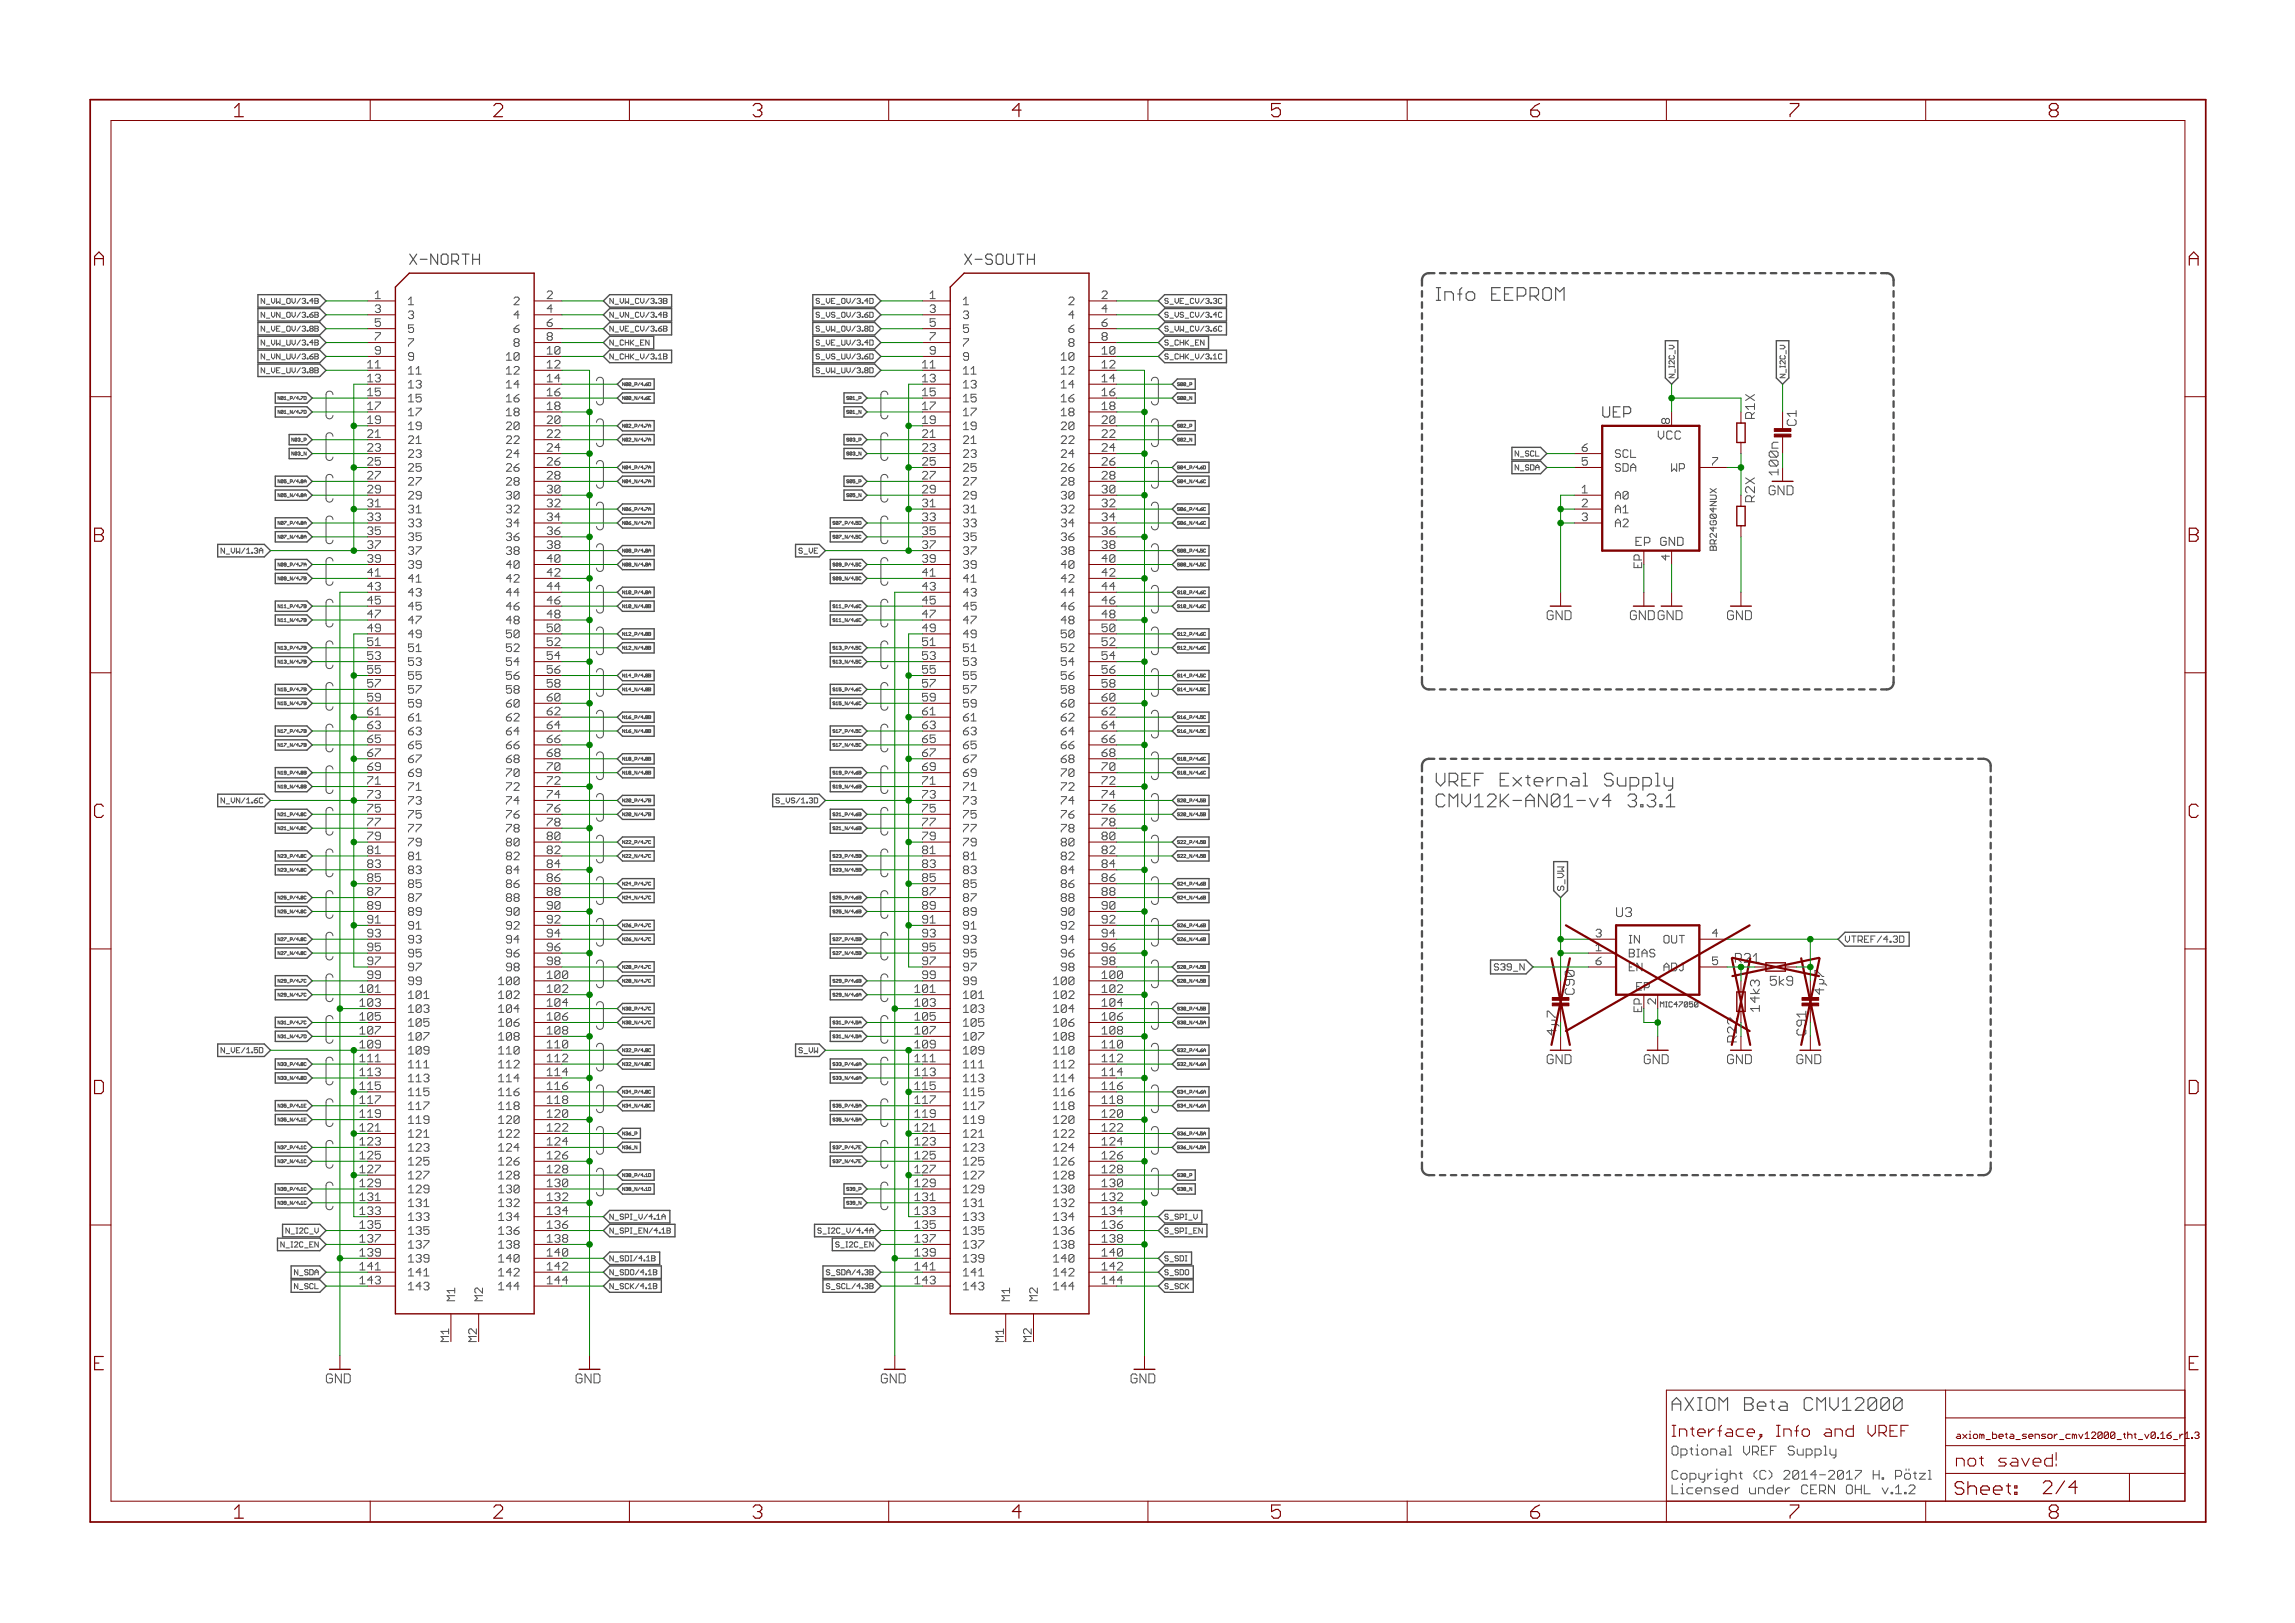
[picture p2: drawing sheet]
<svg xmlns="http://www.w3.org/2000/svg" width="420mm" height="297mm" viewBox="0 0 420 297" stroke-linecap="round" stroke-linejoin="round" font-family="sans-serif">
<defs><g id="words">
<g font-size="3.7" fill="#800000">
<text x="42.9" y="21.4">1</text>
<text x="90.3" y="21.4">2</text>
<text x="137.8" y="21.4">3</text>
<text x="185.3" y="21.4">4</text>
<text x="232.7" y="21.4">5</text>
<text x="280.2" y="21.4">6</text>
<text x="327.6" y="21.4">7</text>
<text x="375.1" y="21.4">8</text>
<text x="17.2" y="48.6">A</text>
<text x="400.7" y="48.6">A</text>
<text x="17.2" y="99.2">B</text>
<text x="400.7" y="99.2">B</text>
<text x="17.1" y="149.7">C</text>
<text x="400.6" y="149.7">C</text>
<text x="17" y="200.2">D</text>
<text x="400.5" y="200.2">D</text>
<text x="17.3" y="250.8">E</text>
<text x="400.7" y="250.8">E</text>
<text x="42.9" y="277.9">1</text>
<text x="90.3" y="277.9">2</text>
<text x="137.8" y="277.9">3</text>
<text x="185.3" y="277.9">4</text>
<text x="232.7" y="277.9">5</text>
<text x="280.2" y="277.9">6</text>
<text x="327.6" y="277.9">7</text>
<text x="375.1" y="277.9">8</text>
</g>
<g font-size="3.6" fill="#505050">
<text x="262.9" y="55.1">Info EEPROM</text>
<text x="262.9" y="144">VREF External Suppl</text>
<text x="299.4" y="144">y</text>
<text x="262.9" y="147.8">CMV12K-AN01-v4</text>
<text x="295.6" y="147.8">3.3.1</text>
<text x="306" y="258.2">AXIOM Beta CMV12000</text>
</g>
<text font-size="3.6" fill="#800000" x="374" y="273.5">2/4</text>
<text font-size="3.2" fill="#800000" x="358.1" y="268.4">not saved!</text>
<text font-size="3.1" fill="#800000" x="306" y="263">Interface, Info and VREF</text>
<g font-size="2.9" fill="#505050">
<text x="74.9" y="48.5">X-NORTH</text>
<text x="176.5" y="48.5">X-SOUTH</text>
<text x="293.3" y="76.4">UEP</text>
</g>
<g font-size="2.5" fill="#008000">
<text x="321.3" y="76.7" transform="rotate(-90 321.3 76.7)">R1X</text>
<text x="325.6" y="86.8" transform="rotate(-90 325.6 86.8)">100n</text>
<text x="317.6" y="176.2">R21</text>
<text x="334" y="182.1" transform="rotate(-90 334 182.1)">4µ7</text>
<text x="285" y="189.4" transform="rotate(-90 285 189.4)">4µ7</text>
<text x="318" y="190.8" transform="rotate(-90 318 190.8)">R22</text>
<text x="330.7" y="189.5" transform="rotate(-90 330.7 189.5)">C91</text>
</g>
<g font-size="2.5" fill="#800000">
<text x="328.9" y="77.9" transform="rotate(-90 328.9 77.9)">C1</text>
<text x="323.8" y="90.6">GND</text>
<text x="283.2" y="113.5">GND</text>
<text x="298.4" y="113.5">GNDGND</text>
<text x="316.2" y="113.5">GND</text>
<text x="288.3" y="182.1" transform="rotate(-90 288.3 182.1)">C90</text>
<text x="322.2" y="185.1" transform="rotate(-90 322.2 185.1)">14k3</text>
<text x="283.2" y="194.7">GND</text>
<text x="301" y="194.7">GND</text>
<text x="316.2" y="194.7">GND</text>
<text x="328.9" y="194.7">GND</text>
<text x="59.7" y="253.2">GND</text>
<text x="105.4" y="253.2">GND</text>
<text x="161.3" y="253.2">GND</text>
<text x="207" y="253.2">GND</text>
</g>
<g font-size="2.5" fill="#505050">
<text x="321.3" y="91.9" transform="rotate(-90 321.3 91.9)">R2X</text>
<text x="295.9" y="167.8">U3</text>
<text x="324" y="180.4">5k9</text>
<text x="306" y="266.4">Optional VREF Supply</text>
<text x="306" y="270.8">Copyright (C) 2014-2017 H. Pötzl</text>
<text x="306" y="273.5">Licensed under CERN OHL v.1.2</text>
</g>
<g font-size="2.3" fill="#505050">
<text x="303.5" y="80.5">VCC</text>
<text x="299.5" y="99.9">EP GND</text>
</g>
<g font-size="2.1" fill="#505050">
<text x="68.7" y="54.7">1</text>
<text x="68.7" y="57.3">3</text>
<text x="68.7" y="59.8">5</text>
<text x="74.7" y="55.8">1</text>
<text x="74.7" y="58.4">3</text>
<text x="94.1" y="55.8">2</text>
<text x="94.1" y="58.4">4</text>
<text x="100.1" y="54.7">2</text>
<text x="100.1" y="57.3">4</text>
<text x="100.1" y="59.8">6</text>
<text x="170.3" y="54.7">1</text>
<text x="170.3" y="57.3">3</text>
<text x="170.3" y="59.8">5</text>
<text x="176.3" y="55.8">1</text>
<text x="176.3" y="58.4">3</text>
<text x="195.7" y="55.8">2</text>
<text x="195.7" y="58.4">4</text>
<text x="201.7" y="54.7">2</text>
<text x="201.7" y="57.3">4</text>
<text x="201.7" y="59.8">6</text>
<text x="68.7" y="62.3">7</text>
<text x="68.7" y="64.9">9</text>
<text x="74.7" y="60.9">5</text>
<text x="74.7" y="63.5">7</text>
<text x="74.7" y="66">9</text>
<text x="92.7" y="66">10</text>
<text x="94.1" y="60.9">6</text>
<text x="94.1" y="63.5">8</text>
<text x="100.1" y="62.3">8</text>
<text x="100.1" y="64.9">10</text>
<text x="170.3" y="62.3">7</text>
<text x="170.3" y="64.9">9</text>
<text x="176.3" y="60.9">5</text>
<text x="176.3" y="63.5">7</text>
<text x="176.3" y="66">9</text>
<text x="194.3" y="66">10</text>
<text x="195.7" y="60.9">6</text>
<text x="195.7" y="63.5">8</text>
<text x="201.7" y="62.3">8</text>
<text x="201.7" y="64.9">10</text>
<text x="67.3" y="67.4">11</text>
<text x="67.3" y="70">13</text>
<text x="74.7" y="68.5">11</text>
<text x="74.7" y="71.1">13</text>
<text x="92.7" y="68.5">12</text>
<text x="92.7" y="71.1">14</text>
<text x="100.1" y="67.4">12</text>
<text x="100.1" y="70">14</text>
<text x="168.9" y="67.4">11</text>
<text x="168.9" y="70">13</text>
<text x="176.3" y="68.5">11</text>
<text x="176.3" y="71.1">13</text>
<text x="194.3" y="68.5">12</text>
<text x="194.3" y="71.1">14</text>
<text x="201.7" y="67.4">12</text>
<text x="201.7" y="70">14</text>
<text x="67.3" y="72.5">15</text>
<text x="67.3" y="75">17</text>
<text x="67.3" y="77.6">19</text>
<text x="74.7" y="73.6">15</text>
<text x="74.7" y="76.2">17</text>
<text x="92.7" y="73.6">16</text>
<text x="92.7" y="76.2">18</text>
<text x="100.1" y="72.5">16</text>
<text x="100.1" y="75">18</text>
<text x="100.1" y="77.6">20</text>
<text x="168.9" y="72.5">15</text>
<text x="168.9" y="75">17</text>
<text x="168.9" y="77.6">19</text>
<text x="176.3" y="73.6">15</text>
<text x="176.3" y="76.2">17</text>
<text x="194.3" y="73.6">16</text>
<text x="194.3" y="76.2">18</text>
<text x="201.7" y="72.5">16</text>
<text x="201.7" y="75">18</text>
<text x="201.7" y="77.6">20</text>
<text x="305.7" y="77.6" transform="rotate(-90 305.7 77.6)">8</text>
<text x="67.3" y="80.1">21</text>
<text x="67.3" y="82.7">23</text>
<text x="74.7" y="78.7">19</text>
<text x="74.7" y="81.2">21</text>
<text x="74.7" y="83.8">23</text>
<text x="92.7" y="78.7">20</text>
<text x="92.7" y="81.2">22</text>
<text x="92.7" y="83.8">24</text>
<text x="100.1" y="80.1">22</text>
<text x="100.1" y="82.7">24</text>
<text x="168.9" y="80.1">21</text>
<text x="168.9" y="82.7">23</text>
<text x="176.3" y="78.7">19</text>
<text x="176.3" y="81.2">21</text>
<text x="176.3" y="83.8">23</text>
<text x="194.3" y="78.7">20</text>
<text x="194.3" y="81.2">22</text>
<text x="194.3" y="83.8">24</text>
<text x="201.7" y="80.1">22</text>
<text x="201.7" y="82.7">24</text>
<text x="289.6" y="82.7">6</text>
<text x="295.7" y="83.8">SCL</text>
<text x="67.3" y="85.2">25</text>
<text x="67.3" y="87.7">27</text>
<text x="74.7" y="86.3">25</text>
<text x="74.7" y="88.8">27</text>
<text x="92.7" y="86.3">26</text>
<text x="92.7" y="88.8">28</text>
<text x="100.1" y="85.2">26</text>
<text x="100.1" y="87.7">28</text>
<text x="168.9" y="85.2">25</text>
<text x="168.9" y="87.7">27</text>
<text x="176.3" y="86.3">25</text>
<text x="176.3" y="88.8">27</text>
<text x="194.3" y="86.3">26</text>
<text x="194.3" y="88.8">28</text>
<text x="201.7" y="85.2">26</text>
<text x="201.7" y="87.7">28</text>
<text x="289.6" y="85.2">5</text>
<text x="295.7" y="86.3">SDA</text>
<text x="305.4" y="86.3">WP</text>
<text x="313.5" y="85.2">7</text>
<text x="67.3" y="90.3">29</text>
<text x="67.3" y="92.8">31</text>
<text x="67.3" y="95.4">33</text>
<text x="74.7" y="91.4">29</text>
<text x="74.7" y="93.9">31</text>
<text x="92.7" y="91.4">30</text>
<text x="92.7" y="93.9">32</text>
<text x="100.1" y="90.3">30</text>
<text x="100.1" y="92.8">32</text>
<text x="100.1" y="95.4">34</text>
<text x="168.9" y="90.3">29</text>
<text x="168.9" y="92.8">31</text>
<text x="168.9" y="95.4">33</text>
<text x="176.3" y="91.4">29</text>
<text x="176.3" y="93.9">31</text>
<text x="194.3" y="91.4">30</text>
<text x="194.3" y="93.9">32</text>
<text x="201.7" y="90.3">30</text>
<text x="201.7" y="92.8">32</text>
<text x="201.7" y="95.4">34</text>
<text x="289.6" y="90.3">1</text>
<text x="289.6" y="92.8">2</text>
<text x="289.6" y="95.4">3</text>
<text x="295.7" y="91.4">A0</text>
<text x="295.7" y="93.9">A1</text>
<text x="67.3" y="97.9">35</text>
<text x="67.3" y="100.4">37</text>
<text x="74.7" y="96.5">33</text>
<text x="74.7" y="99">35</text>
<text x="74.7" y="101.5">37</text>
<text x="92.7" y="96.5">34</text>
<text x="92.7" y="99">36</text>
<text x="92.7" y="101.5">38</text>
<text x="100.1" y="97.9">36</text>
<text x="100.1" y="100.4">38</text>
<text x="168.9" y="97.9">35</text>
<text x="168.9" y="100.4">37</text>
<text x="176.3" y="96.5">33</text>
<text x="176.3" y="99">35</text>
<text x="176.3" y="101.5">37</text>
<text x="194.3" y="96.5">34</text>
<text x="194.3" y="99">36</text>
<text x="194.3" y="101.5">38</text>
<text x="201.7" y="97.9">36</text>
<text x="201.7" y="100.4">38</text>
<text x="295.7" y="96.5">A2</text>
<text x="67.3" y="103">39</text>
<text x="67.3" y="105.5">41</text>
<text x="74.7" y="104.1">39</text>
<text x="74.7" y="106.6">41</text>
<text x="92.7" y="104.1">40</text>
<text x="92.7" y="106.6">42</text>
<text x="100.1" y="103">40</text>
<text x="100.1" y="105.5">42</text>
<text x="168.9" y="103">39</text>
<text x="168.9" y="105.5">41</text>
<text x="176.3" y="104.1">39</text>
<text x="176.3" y="106.6">41</text>
<text x="194.3" y="104.1">40</text>
<text x="194.3" y="106.6">42</text>
<text x="201.7" y="103">40</text>
<text x="201.7" y="105.5">42</text>
<text x="305.7" y="102.5" transform="rotate(-90 305.7 102.5)">4</text>
<text x="67.3" y="108">43</text>
<text x="67.3" y="110.6">45</text>
<text x="67.3" y="113.1">47</text>
<text x="74.7" y="109.2">43</text>
<text x="74.7" y="111.7">45</text>
<text x="92.7" y="109.2">44</text>
<text x="92.7" y="111.7">46</text>
<text x="100.1" y="108">44</text>
<text x="100.1" y="110.6">46</text>
<text x="100.1" y="113.1">48</text>
<text x="168.9" y="108">43</text>
<text x="168.9" y="110.6">45</text>
<text x="168.9" y="113.1">47</text>
<text x="176.3" y="109.2">43</text>
<text x="176.3" y="111.7">45</text>
<text x="194.3" y="109.2">44</text>
<text x="194.3" y="111.7">46</text>
<text x="201.7" y="108">44</text>
<text x="201.7" y="110.6">46</text>
<text x="201.7" y="113.1">48</text>
<text x="67.3" y="115.7">49</text>
<text x="67.3" y="118.2">51</text>
<text x="74.7" y="114.2">47</text>
<text x="74.7" y="116.8">49</text>
<text x="74.7" y="119.3">51</text>
<text x="92.7" y="114.2">48</text>
<text x="92.7" y="116.8">50</text>
<text x="92.7" y="119.3">52</text>
<text x="100.1" y="115.7">50</text>
<text x="100.1" y="118.2">52</text>
<text x="168.9" y="115.7">49</text>
<text x="168.9" y="118.2">51</text>
<text x="176.3" y="114.2">47</text>
<text x="176.3" y="116.8">49</text>
<text x="176.3" y="119.3">51</text>
<text x="194.3" y="114.2">48</text>
<text x="194.3" y="116.8">50</text>
<text x="194.3" y="119.3">52</text>
<text x="201.7" y="115.7">50</text>
<text x="201.7" y="118.2">52</text>
<text x="67.3" y="120.7">53</text>
<text x="67.3" y="123.3">55</text>
<text x="67.3" y="125.8">57</text>
<text x="74.7" y="121.9">53</text>
<text x="74.7" y="124.4">55</text>
<text x="92.7" y="121.9">54</text>
<text x="92.7" y="124.4">56</text>
<text x="100.1" y="120.7">54</text>
<text x="100.1" y="123.3">56</text>
<text x="100.1" y="125.8">58</text>
<text x="168.9" y="120.7">53</text>
<text x="168.9" y="123.3">55</text>
<text x="168.9" y="125.8">57</text>
<text x="176.3" y="121.9">53</text>
<text x="176.3" y="124.4">55</text>
<text x="194.3" y="121.9">54</text>
<text x="194.3" y="124.4">56</text>
<text x="201.7" y="120.7">54</text>
<text x="201.7" y="123.3">56</text>
<text x="201.7" y="125.8">58</text>
<text x="67.3" y="128.4">59</text>
<text x="67.3" y="130.9">61</text>
<text x="74.7" y="126.9">57</text>
<text x="74.7" y="129.5">59</text>
<text x="92.7" y="126.9">58</text>
<text x="92.7" y="129.5">60</text>
<text x="100.1" y="128.4">60</text>
<text x="100.1" y="130.9">62</text>
<text x="168.9" y="128.4">59</text>
<text x="168.9" y="130.9">61</text>
<text x="176.3" y="126.9">57</text>
<text x="176.3" y="129.5">59</text>
<text x="194.3" y="126.9">58</text>
<text x="194.3" y="129.5">60</text>
<text x="201.7" y="128.4">60</text>
<text x="201.7" y="130.9">62</text>
<text x="67.3" y="133.4">63</text>
<text x="67.3" y="136">65</text>
<text x="74.7" y="132">61</text>
<text x="74.7" y="134.6">63</text>
<text x="74.7" y="137.1">65</text>
<text x="92.7" y="132">62</text>
<text x="92.7" y="134.6">64</text>
<text x="92.7" y="137.1">66</text>
<text x="100.1" y="133.4">64</text>
<text x="100.1" y="136">66</text>
<text x="168.9" y="133.4">63</text>
<text x="168.9" y="136">65</text>
<text x="176.3" y="132">61</text>
<text x="176.3" y="134.6">63</text>
<text x="176.3" y="137.1">65</text>
<text x="194.3" y="132">62</text>
<text x="194.3" y="134.6">64</text>
<text x="194.3" y="137.1">66</text>
<text x="201.7" y="133.4">64</text>
<text x="201.7" y="136">66</text>
<text x="67.3" y="138.5">67</text>
<text x="67.3" y="141.1">69</text>
<text x="67.3" y="143.6">71</text>
<text x="74.7" y="139.6">67</text>
<text x="74.7" y="142.2">69</text>
<text x="92.7" y="139.6">68</text>
<text x="92.7" y="142.2">70</text>
<text x="100.1" y="138.5">68</text>
<text x="100.1" y="141.1">70</text>
<text x="100.1" y="143.6">72</text>
<text x="168.9" y="138.5">67</text>
<text x="168.9" y="141.1">69</text>
<text x="168.9" y="143.6">71</text>
<text x="176.3" y="139.6">67</text>
<text x="176.3" y="142.2">69</text>
<text x="194.3" y="139.6">68</text>
<text x="194.3" y="142.2">70</text>
<text x="201.7" y="138.5">68</text>
<text x="201.7" y="141.1">70</text>
<text x="201.7" y="143.6">72</text>
<text x="67.3" y="146.1">73</text>
<text x="67.3" y="148.7">75</text>
<text x="74.7" y="144.7">71</text>
<text x="74.7" y="147.3">73</text>
<text x="74.7" y="149.8">75</text>
<text x="92.7" y="144.7">72</text>
<text x="92.7" y="147.3">74</text>
<text x="92.7" y="149.8">76</text>
<text x="100.1" y="146.1">74</text>
<text x="100.1" y="148.7">76</text>
<text x="168.9" y="146.1">73</text>
<text x="168.9" y="148.7">75</text>
<text x="176.3" y="144.7">71</text>
<text x="176.3" y="147.3">73</text>
<text x="176.3" y="149.8">75</text>
<text x="194.3" y="144.7">72</text>
<text x="194.3" y="147.3">74</text>
<text x="194.3" y="149.8">76</text>
<text x="201.7" y="146.1">74</text>
<text x="201.7" y="148.7">76</text>
<text x="67.3" y="151.2">77</text>
<text x="67.3" y="153.8">79</text>
<text x="74.7" y="152.3">77</text>
<text x="74.7" y="154.9">79</text>
<text x="92.7" y="152.3">78</text>
<text x="92.7" y="154.9">80</text>
<text x="100.1" y="151.2">78</text>
<text x="100.1" y="153.8">80</text>
<text x="168.9" y="151.2">77</text>
<text x="168.9" y="153.8">79</text>
<text x="176.3" y="152.3">77</text>
<text x="176.3" y="154.9">79</text>
<text x="194.3" y="152.3">78</text>
<text x="194.3" y="154.9">80</text>
<text x="201.7" y="151.2">78</text>
<text x="201.7" y="153.8">80</text>
<text x="67.3" y="156.3">81</text>
<text x="67.3" y="158.8">83</text>
<text x="67.3" y="161.4">85</text>
<text x="74.7" y="157.4">81</text>
<text x="74.7" y="160">83</text>
<text x="92.7" y="157.4">82</text>
<text x="92.7" y="160">84</text>
<text x="100.1" y="156.3">82</text>
<text x="100.1" y="158.8">84</text>
<text x="100.1" y="161.4">86</text>
<text x="168.9" y="156.3">81</text>
<text x="168.9" y="158.8">83</text>
<text x="168.9" y="161.4">85</text>
<text x="176.3" y="157.4">81</text>
<text x="176.3" y="160">83</text>
<text x="194.3" y="157.4">82</text>
<text x="194.3" y="160">84</text>
<text x="201.7" y="156.3">82</text>
<text x="201.7" y="158.8">84</text>
<text x="201.7" y="161.4">86</text>
<text x="67.3" y="163.9">87</text>
<text x="67.3" y="166.5">89</text>
<text x="74.7" y="162.5">85</text>
<text x="74.7" y="165">87</text>
<text x="74.7" y="167.6">89</text>
<text x="92.7" y="162.5">86</text>
<text x="92.7" y="165">88</text>
<text x="92.7" y="167.6">90</text>
<text x="100.1" y="163.9">88</text>
<text x="100.1" y="166.5">90</text>
<text x="168.9" y="163.9">87</text>
<text x="168.9" y="166.5">89</text>
<text x="176.3" y="162.5">85</text>
<text x="176.3" y="165">87</text>
<text x="176.3" y="167.6">89</text>
<text x="194.3" y="162.5">86</text>
<text x="194.3" y="165">88</text>
<text x="194.3" y="167.6">90</text>
<text x="201.7" y="163.9">88</text>
<text x="201.7" y="166.5">90</text>
<text x="67.3" y="169">91</text>
<text x="67.3" y="171.5">93</text>
<text x="74.7" y="170.1">91</text>
<text x="74.7" y="172.7">93</text>
<text x="92.7" y="170.1">92</text>
<text x="92.7" y="172.7">94</text>
<text x="100.1" y="169">92</text>
<text x="100.1" y="171.5">94</text>
<text x="168.9" y="169">91</text>
<text x="168.9" y="171.5">93</text>
<text x="176.3" y="170.1">91</text>
<text x="176.3" y="172.7">93</text>
<text x="194.3" y="170.1">92</text>
<text x="194.3" y="172.7">94</text>
<text x="201.7" y="169">92</text>
<text x="201.7" y="171.5">94</text>
<text x="292.2" y="171.5">3</text>
<text x="298.2" y="172.7">IN</text>
<text x="304.2" y="172.7">OUT</text>
<text x="313.5" y="171.5">4</text>
<text x="67.3" y="174.1">95</text>
<text x="67.3" y="176.6">97</text>
<text x="67.3" y="179.2">99</text>
<text x="74.7" y="175.2">95</text>
<text x="74.7" y="177.7">97</text>
<text x="92.7" y="175.2">96</text>
<text x="92.7" y="177.7">98</text>
<text x="100.1" y="174.1">96</text>
<text x="100.1" y="176.6">98</text>
<text x="100.1" y="179.2">100</text>
<text x="168.9" y="174.1">95</text>
<text x="168.9" y="176.6">97</text>
<text x="168.9" y="179.2">99</text>
<text x="176.3" y="175.2">95</text>
<text x="176.3" y="177.7">97</text>
<text x="194.3" y="175.2">96</text>
<text x="194.3" y="177.7">98</text>
<text x="201.7" y="174.1">96</text>
<text x="201.7" y="176.6">98</text>
<text x="201.7" y="179.2">100</text>
<text x="292.2" y="176.6">6</text>
<text x="292.2" y="174.1">1</text>
<text x="298.2" y="177.7">EN</text>
<text x="298.2" y="175.2">BIAS</text>
<text x="305" y="177.7">ADJ</text>
<text x="313.5" y="176.6">5</text>
<text x="66" y="181.7">101</text>
<text x="66" y="184.2">103</text>
<text x="74.7" y="180.3">99</text>
<text x="74.7" y="182.8">101</text>
<text x="74.7" y="185.4">103</text>
<text x="91.4" y="180.3">100</text>
<text x="91.4" y="182.8">102</text>
<text x="91.4" y="185.4">104</text>
<text x="100.1" y="181.7">102</text>
<text x="100.1" y="184.2">104</text>
<text x="167.6" y="181.7">101</text>
<text x="167.6" y="184.2">103</text>
<text x="176.3" y="180.3">99</text>
<text x="176.3" y="182.8">101</text>
<text x="176.3" y="185.4">103</text>
<text x="193" y="180.3">100</text>
<text x="193" y="182.8">102</text>
<text x="193" y="185.4">104</text>
<text x="201.7" y="181.7">102</text>
<text x="201.7" y="184.2">104</text>
<text x="299.6" y="181.3">EP</text>
<text x="303.1" y="183.8" transform="rotate(-90 303.1 183.8)">2</text>
<text x="66" y="186.8">105</text>
<text x="66" y="189.3">107</text>
<text x="66" y="191.9">109</text>
<text x="74.7" y="187.9">105</text>
<text x="74.7" y="190.4">107</text>
<text x="91.4" y="187.9">106</text>
<text x="91.4" y="190.4">108</text>
<text x="100.1" y="186.8">106</text>
<text x="100.1" y="189.3">108</text>
<text x="100.1" y="191.9">110</text>
<text x="167.6" y="186.8">105</text>
<text x="167.6" y="189.3">107</text>
<text x="167.6" y="191.9">109</text>
<text x="176.3" y="187.9">105</text>
<text x="176.3" y="190.4">107</text>
<text x="193" y="187.9">106</text>
<text x="193" y="190.4">108</text>
<text x="201.7" y="186.8">106</text>
<text x="201.7" y="189.3">108</text>
<text x="201.7" y="191.9">110</text>
<text x="66" y="194.4">111</text>
<text x="66" y="196.9">113</text>
<text x="74.7" y="193">109</text>
<text x="74.7" y="195.5">111</text>
<text x="91.4" y="193">110</text>
<text x="91.4" y="195.5">112</text>
<text x="100.1" y="194.4">112</text>
<text x="100.1" y="196.9">114</text>
<text x="167.6" y="194.4">111</text>
<text x="167.6" y="196.9">113</text>
<text x="176.3" y="193">109</text>
<text x="176.3" y="195.5">111</text>
<text x="193" y="193">110</text>
<text x="193" y="195.5">112</text>
<text x="201.7" y="194.4">112</text>
<text x="201.7" y="196.9">114</text>
<text x="66" y="199.5">115</text>
<text x="66" y="202">117</text>
<text x="74.7" y="198">113</text>
<text x="74.7" y="200.6">115</text>
<text x="74.7" y="203.1">117</text>
<text x="91.4" y="198">114</text>
<text x="91.4" y="200.6">116</text>
<text x="91.4" y="203.1">118</text>
<text x="100.1" y="199.5">116</text>
<text x="100.1" y="202">118</text>
<text x="167.6" y="199.5">115</text>
<text x="167.6" y="202">117</text>
<text x="176.3" y="198">113</text>
<text x="176.3" y="200.6">115</text>
<text x="176.3" y="203.1">117</text>
<text x="193" y="198">114</text>
<text x="193" y="200.6">116</text>
<text x="193" y="203.1">118</text>
<text x="201.7" y="199.5">116</text>
<text x="201.7" y="202">118</text>
<text x="66" y="204.6">119</text>
<text x="66" y="207.1">121</text>
<text x="66" y="209.6">123</text>
<text x="74.7" y="205.7">119</text>
<text x="74.7" y="208.2">121</text>
<text x="91.4" y="205.7">120</text>
<text x="91.4" y="208.2">122</text>
<text x="100.1" y="204.6">120</text>
<text x="100.1" y="207.1">122</text>
<text x="100.1" y="209.6">124</text>
<text x="167.6" y="204.6">119</text>
<text x="167.6" y="207.1">121</text>
<text x="167.6" y="209.6">123</text>
<text x="176.3" y="205.7">119</text>
<text x="176.3" y="208.2">121</text>
<text x="193" y="205.7">120</text>
<text x="193" y="208.2">122</text>
<text x="201.7" y="204.6">120</text>
<text x="201.7" y="207.1">122</text>
<text x="201.7" y="209.6">124</text>
<text x="66" y="212.2">125</text>
<text x="66" y="214.7">127</text>
<text x="74.7" y="210.7">123</text>
<text x="74.7" y="213.3">125</text>
<text x="74.7" y="215.8">127</text>
<text x="91.4" y="210.7">124</text>
<text x="91.4" y="213.3">126</text>
<text x="91.4" y="215.8">128</text>
<text x="100.1" y="212.2">126</text>
<text x="100.1" y="214.7">128</text>
<text x="167.6" y="212.2">125</text>
<text x="167.6" y="214.7">127</text>
<text x="176.3" y="210.7">123</text>
<text x="176.3" y="213.3">125</text>
<text x="176.3" y="215.8">127</text>
<text x="193" y="210.7">124</text>
<text x="193" y="213.3">126</text>
<text x="193" y="215.8">128</text>
<text x="201.7" y="212.2">126</text>
<text x="201.7" y="214.7">128</text>
<text x="66" y="217.2">129</text>
<text x="66" y="219.8">131</text>
<text x="74.7" y="218.4">129</text>
<text x="74.7" y="220.9">131</text>
<text x="91.4" y="218.4">130</text>
<text x="91.4" y="220.9">132</text>
<text x="100.1" y="217.2">130</text>
<text x="100.1" y="219.8">132</text>
<text x="167.6" y="217.2">129</text>
<text x="167.6" y="219.8">131</text>
<text x="176.3" y="218.4">129</text>
<text x="176.3" y="220.9">131</text>
<text x="193" y="218.4">130</text>
<text x="193" y="220.9">132</text>
<text x="201.7" y="217.2">130</text>
<text x="201.7" y="219.8">132</text>
<text x="66" y="222.3">133</text>
<text x="66" y="224.9">135</text>
<text x="66" y="227.4">137</text>
<text x="74.7" y="223.4">133</text>
<text x="74.7" y="226">135</text>
<text x="91.4" y="223.4">134</text>
<text x="91.4" y="226">136</text>
<text x="100.1" y="222.3">134</text>
<text x="100.1" y="224.9">136</text>
<text x="100.1" y="227.4">138</text>
<text x="167.6" y="222.3">133</text>
<text x="167.6" y="224.9">135</text>
<text x="167.6" y="227.4">137</text>
<text x="176.3" y="223.4">133</text>
<text x="176.3" y="226">135</text>
<text x="193" y="223.4">134</text>
<text x="193" y="226">136</text>
<text x="201.7" y="222.3">134</text>
<text x="201.7" y="224.9">136</text>
<text x="201.7" y="227.4">138</text>
<text x="66" y="229.9">139</text>
<text x="66" y="232.5">141</text>
<text x="74.7" y="228.5">137</text>
<text x="74.7" y="231.1">139</text>
<text x="74.7" y="233.6">141</text>
<text x="91.4" y="228.5">138</text>
<text x="91.4" y="231.1">140</text>
<text x="91.4" y="233.6">142</text>
<text x="100.1" y="229.9">140</text>
<text x="100.1" y="232.5">142</text>
<text x="167.6" y="229.9">139</text>
<text x="167.6" y="232.5">141</text>
<text x="176.3" y="228.5">137</text>
<text x="176.3" y="231.1">139</text>
<text x="176.3" y="233.6">141</text>
<text x="193" y="228.5">138</text>
<text x="193" y="231.1">140</text>
<text x="193" y="233.6">142</text>
<text x="201.7" y="229.9">140</text>
<text x="201.7" y="232.5">142</text>
<text x="66" y="235">143</text>
<text x="74.7" y="236.1">143</text>
<text x="83.3" y="238.1" transform="rotate(-90 83.3 238.1)">M1</text>
<text x="88.4" y="238.1" transform="rotate(-90 88.4 238.1)">M2</text>
<text x="91.4" y="236.1">144</text>
<text x="100.1" y="235">144</text>
<text x="167.6" y="235">143</text>
<text x="176.3" y="236.1">143</text>
<text x="184.9" y="238.1" transform="rotate(-90 184.9 238.1)">M1</text>
<text x="190" y="238.1" transform="rotate(-90 190 238.1)">M2</text>
<text x="193" y="236.1">144</text>
<text x="201.7" y="235">144</text>
<text x="82.2" y="246" transform="rotate(-90 82.2 246)">M1</text>
<text x="87.3" y="246" transform="rotate(-90 87.3 246)">M2</text>
<text x="183.8" y="246" transform="rotate(-90 183.8 246)">M1</text>
<text x="188.9" y="246" transform="rotate(-90 188.9 246)">M2</text>
</g>
<g font-size="2.1" fill="#800000">
<text x="300.6" y="103.8" transform="rotate(-90 300.6 103.8)">EP</text>
<text x="300.6" y="185.1" transform="rotate(-90 300.6 185.1)">EP</text>
</g>
<g font-size="1.8" fill="#505050">
<text x="314.3" y="100.8" transform="rotate(-90 314.3 100.8)">BR24G04NUX</text>
<text x="286.4" y="163" transform="rotate(-90 286.4 163)">S_VW</text>
<text x="337.8" y="172.5">VTREF/4.3D</text>
<text x="273.8" y="177.6">S39_N</text>
</g>
<text font-size="1.8" fill="#800000" x="358.1" y="263.3">axiom_beta_sensor_cmv12000_tht_v0.16_r1.3</text>
<g font-size="1.4" fill="#505050">
<text x="47.9" y="55.6">N_VW_OV/3.4B</text>
<text x="48.2" y="58.1">N_VN_OV/3.6B</text>
<text x="111.6" y="55.6">N_VW_CV/3.3B</text>
<text x="111.6" y="58.1">N_VN_CV/3.4B</text>
<text x="149.9" y="58.1">S_VS_OV/3.6D</text>
<text x="150" y="55.6">S_VE_OV/3.4D</text>
<text x="213.2" y="55.6">S_VE_CV/3.3C</text>
<text x="213.2" y="58.1">S_VS_CV/3.4C</text>
<text x="47.9" y="63.2">N_VW_UV/3.4B</text>
<text x="48.3" y="65.7">N_VN_UV/3.6B</text>
<text x="48.4" y="60.7">N_VE_OV/3.8B</text>
<text x="111.6" y="60.7">N_VE_CV/3.6B</text>
<text x="111.6" y="65.7">N_CHK_V/3.1B</text>
<text x="111.6" y="63.2">N_CHK_EN</text>
<text x="149.5" y="60.7">S_VW_OV/3.8D</text>
<text x="150" y="65.7">S_VS_UV/3.6D</text>
<text x="150.1" y="63.2">S_VE_UV/3.4D</text>
<text x="213.2" y="60.7">S_VW_CV/3.6C</text>
<text x="213.2" y="65.7">S_CHK_V/3.1C</text>
<text x="213.2" y="63.2">S_CHK_EN</text>
<text x="48.4" y="68.3">N_VE_UV/3.8B</text>
<text x="149.5" y="68.3">S_VW_UV/3.8D</text>
<text x="306.5" y="69.2" transform="rotate(-90 306.5 69.2)">N_I2C_V</text>
<text x="326.9" y="69.2" transform="rotate(-90 326.9 69.2)">N_I2C_V</text>
<text x="277.6" y="83.5">N_SCL</text>
<text x="277.3" y="86.1">N_SDA</text>
<text x="40.5" y="101.3">N_VW/1.3A</text>
<text x="146.5" y="101.3">S_VE</text>
<text x="40.8" y="147">N_VN/1.6C</text>
<text x="142.6" y="147">S_VS/1.3D</text>
<text x="303.9" y="184.3">MIC47050</text>
<text x="40.9" y="192.7">N_VE/1.5D</text>
<text x="146" y="192.7">S_VW</text>
<text x="52.7" y="225.7">N_I2C_V</text>
<text x="111.6" y="223.2">N_SPI_V/4.1A</text>
<text x="111.6" y="225.7">N_SPI_EN/4.1B</text>
<text x="150.8" y="225.7">S_I2C_V/4.4A</text>
<text x="213.2" y="223.2">S_SPI_V</text>
<text x="213.2" y="225.7">S_SPI_EN</text>
<text x="51.8" y="228.3">N_I2C_EN</text>
<text x="53.8" y="233.3">N_SDA</text>
<text x="111.6" y="230.8">N_SDI/4.1B</text>
<text x="111.6" y="233.3">N_SDO/4.1B</text>
<text x="151.8" y="233.3">S_SDA/4.3B</text>
<text x="153.5" y="228.3">S_I2C_EN</text>
<text x="213.2" y="233.3">S_SDO</text>
<text x="213.2" y="230.8">S_SDI</text>
<text x="54.1" y="235.9">N_SCL</text>
<text x="111.6" y="235.9">N_SCK/4.1B</text>
<text x="152.1" y="235.9">S_SCL/4.3B</text>
<text x="213.2" y="235.9">S_SCK</text>
</g>
<g font-size=".8" fill="#505050">
<text x="114" y="70.6">N00_P/4.6D</text>
<text x="215.5" y="70.6">S00_P</text>
<text x="51.2" y="75.7">N01_N/4.7D</text>
<text x="51.3" y="73.2">N01_P/4.7D</text>
<text x="114" y="73.2">N00_N/4.6E</text>
<text x="155.1" y="75.7">S01_N</text>
<text x="155.3" y="73.2">S01_P</text>
<text x="215.5" y="73.2">S00_N</text>
<text x="53.5" y="83.3">N03_N</text>
<text x="53.6" y="80.8">N03_P</text>
<text x="114" y="78.2">N02_P/4.7A</text>
<text x="114" y="80.8">N02_N/4.7A</text>
<text x="155.1" y="83.3">S03_N</text>
<text x="155.3" y="80.8">S03_P</text>
<text x="215.5" y="78.2">S02_P</text>
<text x="215.5" y="80.8">S02_N</text>
<text x="51.4" y="88.4">N05_P/4.8A</text>
<text x="114" y="85.9">N04_P/4.7A</text>
<text x="114" y="88.4">N04_N/4.7A</text>
<text x="155.3" y="88.4">S05_P</text>
<text x="215.5" y="85.9">S04_P/4.6D</text>
<text x="215.5" y="88.4">S04_N/4.6C</text>
<text x="51.3" y="90.9">N05_N/4.8A</text>
<text x="114" y="93.5">N06_P/4.7A</text>
<text x="155.1" y="90.9">S05_N</text>
<text x="215.5" y="93.5">S06_P/4.6C</text>
<text x="51.3" y="98.6">N07_N/4.8A</text>
<text x="51.4" y="96">N07_P/4.8A</text>
<text x="114" y="96">N06_N/4.7A</text>
<text x="114" y="101.1">N08_P/4.8A</text>
<text x="152.9" y="98.6">S07_N/4.5C</text>
<text x="153" y="96">S07_P/4.5D</text>
<text x="215.5" y="96">S06_N/4.6C</text>
<text x="215.5" y="101.1">S08_P/4.5C</text>
<text x="51.3" y="106.2">N09_N/4.7B</text>
<text x="51.4" y="103.6">N09_P/4.7A</text>
<text x="114" y="103.6">N08_N/4.8A</text>
<text x="152.9" y="106.2">S09_N/4.5C</text>
<text x="153.1" y="103.6">S09_P/4.5C</text>
<text x="215.5" y="103.6">S08_N/4.5C</text>
<text x="51.3" y="113.8">N11_N/4.7B</text>
<text x="51.4" y="111.3">N11_P/4.7B</text>
<text x="114" y="108.7">N10_P/4.8A</text>
<text x="114" y="111.2">N10_N/4.8B</text>
<text x="152.9" y="113.8">S11_N/4.6C</text>
<text x="153.1" y="111.3">S11_P/4.6C</text>
<text x="215.5" y="108.7">S10_P/4.6C</text>
<text x="215.5" y="111.2">S10_N/4.6C</text>
<text x="51.4" y="118.9">N13_P/4.7B</text>
<text x="114" y="116.3">N12_P/4.8B</text>
<text x="114" y="118.9">N12_N/4.8B</text>
<text x="153.1" y="118.9">S13_P/4.5C</text>
<text x="215.5" y="116.3">S12_P/4.6C</text>
<text x="215.5" y="118.9">S12_N/4.6C</text>
<text x="51.3" y="121.4">N13_N/4.7B</text>
<text x="114" y="123.9">N14_P/4.8B</text>
<text x="152.9" y="121.4">S13_N/4.5C</text>
<text x="215.5" y="123.9">S14_P/4.5C</text>
<text x="51.3" y="129">N15_N/4.7B</text>
<text x="51.4" y="126.5">N15_P/4.7B</text>
<text x="114" y="126.5">N14_N/4.8B</text>
<text x="114" y="131.6">N16_P/4.8B</text>
<text x="152.9" y="129">S15_N/4.6C</text>
<text x="153.1" y="126.5">S15_P/4.6C</text>
<text x="215.5" y="126.5">S14_N/4.5C</text>
<text x="215.5" y="131.6">S16_P/4.5C</text>
<text x="51.3" y="136.6">N17_N/4.7B</text>
<text x="51.4" y="134.1">N17_P/4.7B</text>
<text x="114" y="134.1">N16_N/4.8B</text>
<text x="152.9" y="136.6">S17_N/4.5C</text>
<text x="153.1" y="134.1">S17_P/4.5C</text>
<text x="215.5" y="134.1">S16_N/4.5C</text>
<text x="51.4" y="141.7">N19_P/4.8B</text>
<text x="114" y="139.2">N18_P/4.8B</text>
<text x="114" y="141.7">N18_N/4.8B</text>
<text x="153.1" y="141.7">S19_P/4.6B</text>
<text x="215.5" y="139.2">S18_P/4.6C</text>
<text x="215.5" y="141.7">S18_N/4.6C</text>
<text x="51.3" y="144.3">N19_N/4.8B</text>
<text x="51.4" y="149.3">N21_P/4.8C</text>
<text x="114" y="146.8">N20_P/4.7B</text>
<text x="114" y="149.3">N20_N/4.7B</text>
<text x="153" y="144.3">S19_N/4.6B</text>
<text x="153.1" y="149.3">S21_P/4.6B</text>
<text x="215.5" y="146.8">S20_P/4.5B</text>
<text x="215.5" y="149.3">S20_N/4.5B</text>
<text x="51.3" y="151.9">N21_N/4.8C</text>
<text x="114" y="154.4">N22_P/4.7C</text>
<text x="153" y="151.9">S21_N/4.6B</text>
<text x="215.5" y="154.4">S22_P/4.5B</text>
<text x="51.3" y="159.5">N23_N/4.8C</text>
<text x="51.4" y="157">N23_P/4.8C</text>
<text x="114" y="157">N22_N/4.7C</text>
<text x="153" y="159.5">S23_N/4.5B</text>
<text x="153.1" y="157">S23_P/4.5B</text>
<text x="215.5" y="157">S22_N/4.5B</text>
<text x="51.3" y="167.1">N25_N/4.8C</text>
<text x="51.4" y="164.6">N25_P/4.8C</text>
<text x="114" y="162">N24_P/4.7C</text>
<text x="114" y="164.6">N24_N/4.7C</text>
<text x="153" y="167.1">S25_N/4.6B</text>
<text x="153.1" y="164.6">S25_P/4.6B</text>
<text x="215.5" y="162">S24_P/4.6B</text>
<text x="215.5" y="164.6">S24_N/4.6B</text>
<text x="51.4" y="172.2">N27_P/4.8C</text>
<text x="114" y="169.7">N26_P/4.7C</text>
<text x="114" y="172.2">N26_N/4.7C</text>
<text x="153.1" y="172.2">S27_P/4.5B</text>
<text x="215.5" y="169.7">S26_P/4.6B</text>
<text x="215.5" y="172.2">S26_N/4.6B</text>
<text x="51.3" y="174.7">N27_N/4.8C</text>
<text x="51.4" y="179.8">N29_P/4.7C</text>
<text x="114" y="177.3">N28_P/4.7C</text>
<text x="114" y="179.8">N28_N/4.7C</text>
<text x="153" y="174.7">S27_N/4.5B</text>
<text x="153.1" y="179.8">S29_P/4.6B</text>
<text x="215.5" y="177.3">S28_P/4.5B</text>
<text x="215.5" y="179.8">S28_N/4.5B</text>
<text x="51.3" y="182.4">N29_N/4.7C</text>
<text x="114" y="184.9">N30_P/4.7C</text>
<text x="153" y="182.4">S29_N/4.6A</text>
<text x="215.5" y="184.9">S30_P/4.5B</text>
<text x="51.2" y="190">N31_N/4.7D</text>
<text x="51.4" y="187.4">N31_P/4.7C</text>
<text x="114" y="187.4">N30_N/4.7C</text>
<text x="153" y="190">S31_N/4.5A</text>
<text x="153.1" y="187.4">S31_P/4.5A</text>
<text x="215.5" y="187.4">S30_N/4.5A</text>
<text x="51.2" y="197.6">N33_N/4.8D</text>
<text x="51.4" y="195.1">N33_P/4.8C</text>
<text x="114" y="192.5">N32_P/4.8C</text>
<text x="114" y="195.1">N32_N/4.8C</text>
<text x="153" y="197.6">S33_N/4.6A</text>
<text x="153.1" y="195.1">S33_P/4.6A</text>
<text x="215.5" y="192.5">S32_P/4.6A</text>
<text x="215.5" y="195.1">S32_N/4.6A</text>
<text x="51.4" y="202.7">N35_P/4.1E</text>
<text x="114" y="200.1">N34_P/4.8C</text>
<text x="114" y="202.7">N34_N/4.8C</text>
<text x="153.1" y="202.7">S35_P/4.5A</text>
<text x="215.5" y="200.1">S34_P/4.6A</text>
<text x="215.5" y="202.7">S34_N/4.6A</text>
<text x="51.3" y="205.2">N35_N/4.1E</text>
<text x="114" y="207.8">N36_P</text>
<text x="153" y="205.2">S35_N/4.5A</text>
<text x="215.5" y="207.8">S36_P/4.5A</text>
<text x="51.3" y="212.8">N37_N/4.1C</text>
<text x="51.4" y="210.3">N37_P/4.1C</text>
<text x="114" y="210.3">N36_N</text>
<text x="114" y="215.4">N38_P/4.1D</text>
<text x="153" y="212.8">S37_N/4.7E</text>
<text x="153.1" y="210.3">S37_P/4.7E</text>
<text x="215.5" y="210.3">S36_N/4.5A</text>
<text x="215.5" y="215.4">S38_P</text>
<text x="51.3" y="220.5">N39_N/4.1C</text>
<text x="51.4" y="217.9">N39_P/4.1C</text>
<text x="114" y="217.9">N38_N/4.1D</text>
<text x="155.1" y="220.5">S39_N</text>
<text x="155.3" y="217.9">S39_P</text>
<text x="215.5" y="217.9">S38_N</text>
</g>
</g></defs>
<g fill="none" stroke="#505050" stroke-width=".18">
<path d="M47.8 58.1v-1l.7 1M122 59.7l.1 .1-.1 .4 .1 .3-.1 .1M149.4 55.4l.2 .1h.3M149.4 57.9l.2 .2M149.6 57.1l-.2 .2 .2 .3M149.9 54.6h-.3l-.2 .2 .2 .3h.3M223.5 54.6l.2 .2M223.5 57.1l.2 .2M223.7 55.4l-.2 .1M223.7 57.9l-.2 .2M47.8 60.6v-.9l.7 .9M47.8 65.7v-.9l.7 .9"/>
<path d="M47.8 68.2v-.9l.7 .9M50.9 73.1v-.5l.4 .5M50.9 75.7v-.6l.4 .6M61 72.2a.63 .63 0 0 0-.7-.6 .63 .63 0 0 0-.6 .6v3.8a.63 .63 0 0 0 .6 .7 .63 .63 0 0 0 .7-.7M61 79.8a.63 .63 0 0 0-.7-.6 .63 .63 0 0 0-.6 .6v3.9a.63 .63 0 0 0 .6 .6 .63 .63 0 0 0 .7-.6M109.2 69.7a.63 .63 0 0 1 .6-.7 .63 .63 0 0 1 .7 .7v3.8a.63 .63 0 0 1-.7 .6 .63 .63 0 0 1-.6-.6M109.2 77.3a.63 .63 0 0 1 .6-.6 .63 .63 0 0 1 .7 .6v3.8a.63 .63 0 0 1-.7 .6 .63 .63 0 0 1-.6-.6M118.7 72.6h.4M118.7 73.1h.4M118.7 77.9h.4M118.9 77.6l.2 .2v.4M119 70v.6"/>
<path d="M149.4 63l.2 .2h.3M149.4 65.6l.2 .1h.3M149.9 62.2h-.3l-.2 .2 .2 .3h.3M149.9 64.8h-.3l-.2 .1 .2 .3h.3M155 73l.1 .1M155.1 72.6l-.1 .1 .1 .2M162.5 72.2a.63 .63 0 0 0-.6-.6 .63 .63 0 0 0-.6 .6v3.8a.63 .63 0 0 0 .6 .7 .63 .63 0 0 0 .6-.7M162.5 79.8a.63 .63 0 0 0-.6-.6 .63 .63 0 0 0-.6 .6v3.9a.63 .63 0 0 0 .6 .6 .63 .63 0 0 0 .6-.6M210.8 69.7a.63 .63 0 0 1 .6-.7 .63 .63 0 0 1 .7 .7v3.8a.63 .63 0 0 1-.7 .6 .63 .63 0 0 1-.6-.6M210.8 77.3a.63 .63 0 0 1 .6-.6 .63 .63 0 0 1 .7 .6v3.8a.63 .63 0 0 1-.7 .6 .63 .63 0 0 1-.6-.6M223.5 64.8l.2 .1M223.7 65.6l-.2 .1"/>
<path d="M50.9 88.4v-.6l.4 .6M50.9 90.9v-.6l.4 .6M50.9 96v-.6l.4 .6M50.9 98.5v-.5l.4 .5M61 87.5a.63 .63 0 0 0-.7-.7 .63 .63 0 0 0-.6 .7v3.8a.63 .63 0 0 0 .6 .6 .63 .63 0 0 0 .7-.6M61 95.1a.63 .63 0 0 0-.7-.7 .63 .63 0 0 0-.6 .7v3.8a.63 .63 0 0 0 .6 .6 .63 .63 0 0 0 .7-.6M109.2 84.9a.63 .63 0 0 1 .6-.6 .63 .63 0 0 1 .7 .6v3.8a.63 .63 0 0 1-.7 .7 .63 .63 0 0 1-.6-.7M109.2 92.5a.63 .63 0 0 1 .6-.6 .63 .63 0 0 1 .7 .6v3.9a.63 .63 0 0 1-.7 .6 .63 .63 0 0 1-.6-.6M118.7 85.6h.4M118.7 93.2h.4M118.9 85.3l.2 .1v.4M118.9 92.9l.2 .2v.4"/>
<path d="M152.5 95.9l.1 .1 .3-.1M152.5 98.4l.3 .1M152.8 98l-.3 .1 .3 .1M152.9 95.5l-.1-.1-.3 .1 .1 .2 .3 .1M155 80.6l.1 .2M155 88.3l.1 .1M155.1 87.8l-.1 .1 .1 .2M155.1 80.2l-.1 .1 .1 .2M162.5 87.5a.63 .63 0 0 0-.6-.7 .63 .63 0 0 0-.6 .7v3.8a.63 .63 0 0 0 .6 .6 .63 .63 0 0 0 .6-.6M162.5 95.1a.63 .63 0 0 0-.6-.7 .63 .63 0 0 0-.6 .7v3.8a.63 .63 0 0 0 .6 .6 .63 .63 0 0 0 .6-.6M210.8 84.9a.63 .63 0 0 1 .6-.6 .63 .63 0 0 1 .7 .6v3.8a.63 .63 0 0 1-.7 .7 .63 .63 0 0 1-.6-.7M210.8 92.5a.63 .63 0 0 1 .6-.6 .63 .63 0 0 1 .7 .6v3.9a.63 .63 0 0 1-.7 .6 .63 .63 0 0 1-.6-.6"/>
<path d="M220.3 85.3l.4 .1v.3l-.4 .1M220.4 92.9l.3 .1M220.6 87.8l.1 .1M220.6 95.4l.1 .1M220.7 88.3l-.1 .1M220.7 93.3l-.3 .2M220.7 95.9l-.1 .1M50.9 103.6v-.6l.4 .6M50.9 106.2v-.6l.4 .6M50.9 111.2v-.5l.4 .5M50.9 113.8v-.6l.4 .6M50.9 118.9v-.6l.4 .6"/>
<path d="M61 102.7a.63 .63 0 0 0-.7-.7 .63 .63 0 0 0-.6 .7v3.8a.63 .63 0 0 0 .6 .6 .63 .63 0 0 0 .7-.6M61 110.3a.63 .63 0 0 0-.7-.6 .63 .63 0 0 0-.6 .6v3.8a.63 .63 0 0 0 .6 .6 .63 .63 0 0 0 .7-.6M61 117.9a.63 .63 0 0 0-.7-.6 .63 .63 0 0 0-.6 .6v3.8a.63 .63 0 0 0 .6 .7 .63 .63 0 0 0 .7-.7M109.2 100.1a.63 .63 0 0 1 .6-.6 .63 .63 0 0 1 .7 .6v3.8a.63 .63 0 0 1-.7 .7 .63 .63 0 0 1-.6-.7M109.2 107.8a.63 .63 0 0 1 .6-.7 .63 .63 0 0 1 .7 .7v3.8a.63 .63 0 0 1-.7 .6 .63 .63 0 0 1-.6-.6M109.2 115.4a.63 .63 0 0 1 .6-.7 .63 .63 0 0 1 .7 .7v3.8a.63 .63 0 0 1-.7 .6 .63 .63 0 0 1-.6-.6M118.7 115.7h.3v.3M118.7 100.8h.4M118.7 108.4h.4M118.7 116h.3M118.9 100.5l.2 .2v.4M118.9 108.1l.2 .2v.4"/>
<path d="M119 116v.3h-.3M152.5 103.5l.1 .1 .3-.1M152.5 106l.3 .2M152.5 111.1l.1 .1 .3-.1M152.5 113.7l.3 .1M152.5 118.7l.1 .2 .3-.2M152.8 105.6l-.3 .1 .3 .2M152.8 113.2l-.3 .1 .3 .2M152.9 103.1l-.1-.1-.3 .1 .4 .3M152.9 110.8l-.1-.1-.3 .1 .4 .2M152.9 118.4l-.1-.1-.3 .1 .4 .3M162.5 102.7a.63 .63 0 0 0-.6-.7 .63 .63 0 0 0-.6 .7v3.8a.63 .63 0 0 0 .6 .6 .63 .63 0 0 0 .6-.6"/>
<path d="M162.5 110.3a.63 .63 0 0 0-.6-.6 .63 .63 0 0 0-.6 .6v3.8a.63 .63 0 0 0 .6 .6 .63 .63 0 0 0 .6-.6M162.5 117.9a.63 .63 0 0 0-.6-.6 .63 .63 0 0 0-.6 .6v3.8a.63 .63 0 0 0 .6 .7 .63 .63 0 0 0 .6-.7M210.8 100.1a.63 .63 0 0 1 .6-.6 .63 .63 0 0 1 .7 .6v3.8a.63 .63 0 0 1-.7 .7 .63 .63 0 0 1-.6-.7M210.8 107.8a.63 .63 0 0 1 .6-.7 .63 .63 0 0 1 .7 .7v3.8a.63 .63 0 0 1-.7 .6 .63 .63 0 0 1-.6-.6M210.8 115.4a.63 .63 0 0 1 .6-.7 .63 .63 0 0 1 .7 .7v3.8a.63 .63 0 0 1-.7 .6 .63 .63 0 0 1-.6-.6M220.4 115.7l.3 .1M220.4 100.5l.3 .1M220.4 108.1l.3 .1M220.6 103l.1 .1M220.6 110.7l.1 .1M220.6 118.3l.1 .1M220.7 116.2l-.3 .1"/>
<path d="M220.7 101l-.3 .1M220.7 103.5l-.1 .1M220.7 108.6l-.3 .1M220.7 111.1l-.1 .1M220.7 118.7l-.1 .2M50.9 121.4v-.6l.4 .6M50.9 126.4v-.5l.4 .5M50.9 129v-.6l.4 .6M50.9 134.1v-.6l.4 .6M50.9 136.6v-.5l.4 .5M61 125.5a.63 .63 0 0 0-.7-.6 .63 .63 0 0 0-.6 .6v3.8a.63 .63 0 0 0 .6 .7 .63 .63 0 0 0 .7-.7M61 133.2a.63 .63 0 0 0-.7-.7 .63 .63 0 0 0-.6 .7v3.8a.63 .63 0 0 0 .6 .6 .63 .63 0 0 0 .7-.6"/>
<path d="M109.2 123a.63 .63 0 0 1 .6-.6 .63 .63 0 0 1 .7 .6v3.8a.63 .63 0 0 1-.7 .6 .63 .63 0 0 1-.6-.6M109.2 130.6a.63 .63 0 0 1 .6-.6 .63 .63 0 0 1 .7 .6v3.8a.63 .63 0 0 1-.7 .7 .63 .63 0 0 1-.6-.7M109.2 138.2a.63 .63 0 0 1 .6-.6 .63 .63 0 0 1 .7 .6v3.8a.63 .63 0 0 1-.7 .7 .63 .63 0 0 1-.6-.7M118.7 123.4h.3v.2M118.7 131h.3v.3M118.7 138.6h.3v.3M118.7 123.6h.3M118.7 131.3h.3M118.7 138.9h.3M119 123.6v.3h-.3M119 131.3v.2h-.3M119 138.9v.2h-.3"/>
<path d="M152.5 121.3l.3 .1M152.5 126.4h.4M152.5 128.9l.3 .1M152.5 134h.4M152.5 136.5l.3 .1M152.8 120.8l-.3 .1 .1 .2h.2M152.8 128.4l-.3 .1 .1 .2h.2M152.8 136.1h-.3l.1 .2h.2M152.9 126h-.4l.4 .3M152.9 133.6h-.4l.4 .3M162.5 125.5a.63 .63 0 0 0-.6-.6 .63 .63 0 0 0-.6 .6v3.8a.63 .63 0 0 0 .6 .7 .63 .63 0 0 0 .6-.7M162.5 133.2a.63 .63 0 0 0-.6-.7 .63 .63 0 0 0-.6 .7v3.8a.63 .63 0 0 0 .6 .6 .63 .63 0 0 0 .6-.6"/>
<path d="M210.8 123a.63 .63 0 0 1 .6-.6 .63 .63 0 0 1 .7 .6v3.8a.63 .63 0 0 1-.7 .6 .63 .63 0 0 1-.6-.6M210.8 130.6a.63 .63 0 0 1 .6-.6 .63 .63 0 0 1 .7 .6v3.8a.63 .63 0 0 1-.7 .7 .63 .63 0 0 1-.6-.7M210.8 138.2a.63 .63 0 0 1 .6-.6 .63 .63 0 0 1 .7 .6v3.8a.63 .63 0 0 1-.7 .7 .63 .63 0 0 1-.6-.7M220.4 123.4h.3M220.4 131l.3 .1M220.4 138.6l.3 .1M220.6 125.9l.1 .1M220.6 133.5l.1 .1M220.7 123.8l-.3 .1M220.7 131.4l-.3 .1M220.7 139.1h-.3M220.7 126.4h-.1"/>
<path d="M220.7 134l-.1 .1M50.9 141.7v-.6l.4 .6M50.9 144.2v-.5l.4 .5M50.9 149.3v-.5l.4 .5M50.9 151.8v-.5l.4 .5M50.9 156.9v-.5l.4 .5M50.9 159.5v-.6l.4 .6M61 140.8a.63 .63 0 0 0-.7-.7 .63 .63 0 0 0-.6 .7v3.8a.63 .63 0 0 0 .6 .6 .63 .63 0 0 0 .7-.6M61 148.4a.63 .63 0 0 0-.7-.6 .63 .63 0 0 0-.6 .6v3.8a.63 .63 0 0 0 .6 .6 .63 .63 0 0 0 .7-.6M61 156a.63 .63 0 0 0-.7-.6 .63 .63 0 0 0-.6 .6v3.8a.63 .63 0 0 0 .6 .7 .63 .63 0 0 0 .7-.7M109.2 145.9a.63 .63 0 0 1 .6-.7 .63 .63 0 0 1 .7 .7v3.8a.63 .63 0 0 1-.7 .6 .63 .63 0 0 1-.6-.6M109.2 153.5a.63 .63 0 0 1 .6-.7 .63 .63 0 0 1 .7 .7v3.8a.63 .63 0 0 1-.7 .6 .63 .63 0 0 1-.6-.6"/>
<path d="M118.7 146.2h.3v.3M118.7 146.5h.3M118.9 153.8l.2 .1M119 146.5v.3h-.3M119.1 154.3l-.2 .1M142 146.8l.2 .2M142.2 146l-.2 .2 .2 .3M152.5 141.6h.4M152.5 144.1l.3 .1M152.5 149.2h.4M152.5 151.8h.3M152.5 156.8h.4"/>
<path d="M152.5 159.4l.3 .1M152.8 143.7l-.3 .1 .1 .2h.2M152.8 151.3l-.3 .1 .1 .2h.2M152.8 158.9l-.3 .1 .1 .2h.2M152.9 141.2h-.4l.4 .3M152.9 148.8h-.4l.1 .2 .3 .1M152.9 156.5h-.4l.1 .2h.3M162.5 140.8a.63 .63 0 0 0-.6-.7 .63 .63 0 0 0-.6 .7v3.8a.63 .63 0 0 0 .6 .6 .63 .63 0 0 0 .6-.6M162.5 148.4a.63 .63 0 0 0-.6-.6 .63 .63 0 0 0-.6 .6v3.8a.63 .63 0 0 0 .6 .6 .63 .63 0 0 0 .6-.6M162.5 156a.63 .63 0 0 0-.6-.6 .63 .63 0 0 0-.6 .6v3.8a.63 .63 0 0 0 .6 .7 .63 .63 0 0 0 .6-.7M210.8 145.9a.63 .63 0 0 1 .6-.7 .63 .63 0 0 1 .7 .7v3.8a.63 .63 0 0 1-.7 .6 .63 .63 0 0 1-.6-.6M210.8 153.5a.63 .63 0 0 1 .6-.7 .63 .63 0 0 1 .7 .7v3.8a.63 .63 0 0 1-.7 .6 .63 .63 0 0 1-.6-.6"/>
<path d="M220.3 146.2l.4 .1-.1 .2M220.3 146.5h.3M220.3 153.8l.4 .1-.1 .2M220.3 148.8h.4l-.1 .2M220.3 149h.3M220.3 156.4l.4 .1-.1 .2M220.3 156.7h.3M220.3 154.1h.3M220.6 141.1l.1 .1M220.6 146.5l.1 .2-.4 .1M220.6 154.1l.1 .2-.4 .1M220.6 149l.1 .2-.4 .1"/>
<path d="M220.6 156.7l.1 .1-.4 .1M220.7 141.6l-.1 .1M50.9 164.5v-.5l.4 .5M50.9 167.1v-.6l.4 .6M50.9 172.2v-.6l.4 .6M50.9 174.7v-.5l.4 .5M50.9 179.8v-.6l.4 .6M61 163.6a.63 .63 0 0 0-.7-.6 .63 .63 0 0 0-.6 .6v3.8a.63 .63 0 0 0 .6 .7 .63 .63 0 0 0 .7-.7M61 171.3a.63 .63 0 0 0-.7-.7 .63 .63 0 0 0-.6 .7v3.8a.63 .63 0 0 0 .6 .6 .63 .63 0 0 0 .7-.6M61 178.9a.63 .63 0 0 0-.7-.7 .63 .63 0 0 0-.6 .7v3.8a.63 .63 0 0 0 .6 .6 .63 .63 0 0 0 .7-.6M109.2 161.1a.63 .63 0 0 1 .6-.6 .63 .63 0 0 1 .7 .6v3.8a.63 .63 0 0 1-.7 .6 .63 .63 0 0 1-.6-.6M109.2 168.7a.63 .63 0 0 1 .6-.6 .63 .63 0 0 1 .7 .6v3.8a.63 .63 0 0 1-.7 .7 .63 .63 0 0 1-.6-.7"/>
<path d="M109.2 176.3a.63 .63 0 0 1 .6-.6 .63 .63 0 0 1 .7 .6v3.8a.63 .63 0 0 1-.7 .7 .63 .63 0 0 1-.6-.7M118.9 161.5h.2M118.9 169.1l.2 .1M118.9 176.7l.2 .1M119.1 161.9l-.2 .1M119.1 169.5l-.2 .1M119.1 177.2h-.2M152.5 164.5h.4M152.5 167l.3 .1M152.5 172.1h.4M152.5 174.6l.3 .1M152.5 179.7h.4"/>
<path d="M152.8 166.5l-.3 .1 .1 .2h.2M152.8 174.2h-.3l.1 .2h.2M152.9 164.1h-.4l.1 .2 .3 .1M152.9 171.7h-.4l.1 .2 .3 .1M152.9 179.3h-.4l.1 .2 .3 .1M162.5 163.6a.63 .63 0 0 0-.6-.6 .63 .63 0 0 0-.6 .6v3.8a.63 .63 0 0 0 .6 .7 .63 .63 0 0 0 .6-.7M162.5 171.3a.63 .63 0 0 0-.6-.7 .63 .63 0 0 0-.6 .7v3.8a.63 .63 0 0 0 .6 .6 .63 .63 0 0 0 .6-.6M162.5 178.9a.63 .63 0 0 0-.6-.7 .63 .63 0 0 0-.6 .7v3.8a.63 .63 0 0 0 .6 .6 .63 .63 0 0 0 .6-.6M210.8 161.1a.63 .63 0 0 1 .6-.6 .63 .63 0 0 1 .7 .6v3.8a.63 .63 0 0 1-.7 .6 .63 .63 0 0 1-.6-.6M210.8 168.7a.63 .63 0 0 1 .6-.6 .63 .63 0 0 1 .7 .6v3.8a.63 .63 0 0 1-.7 .7 .63 .63 0 0 1-.6-.7M210.8 176.3a.63 .63 0 0 1 .6-.6 .63 .63 0 0 1 .7 .6v3.8a.63 .63 0 0 1-.7 .7 .63 .63 0 0 1-.6-.7M220.3 161.5h.4l-.1 .2"/>
<path d="M220.3 169.1l.4 .1-.1 .2M220.3 176.7l.4 .1-.1 .2M220.3 164l.4 .1-.1 .2M220.3 164.3h.3M220.3 171.6l.4 .1-.1 .2M220.3 171.9h.3M220.3 179.2l.4 .1-.1 .2M220.3 179.5h.3M220.3 161.7h.3M220.3 169.4h.3M220.3 177h.3M220.6 161.7l.1 .2-.4 .1"/>
<path d="M220.6 169.4l.1 .1-.4 .1M220.6 177l.1 .2h-.4M220.6 164.3l.1 .2h-.4M220.6 171.9l.1 .2-.4 .1M220.6 179.5l.1 .2-.4 .1M40.5 192.7v-1l.6 1M50.9 182.3v-.5l.4 .5M50.9 187.4v-.5l.4 .5M50.9 189.9v-.5l.4 .5M50.9 195v-.5l.4 .5M50.9 197.6v-.6l.4 .6M61 186.5a.63 .63 0 0 0-.7-.6 .63 .63 0 0 0-.6 .6v3.8a.63 .63 0 0 0 .6 .6 .63 .63 0 0 0 .7-.6"/>
<path d="M61 194.1a.63 .63 0 0 0-.7-.6 .63 .63 0 0 0-.6 .6v3.8a.63 .63 0 0 0 .6 .7 .63 .63 0 0 0 .7-.7M109.2 184a.63 .63 0 0 1 .6-.7 .63 .63 0 0 1 .7 .7v3.8a.63 .63 0 0 1-.7 .6 .63 .63 0 0 1-.6-.6M109.2 191.6a.63 .63 0 0 1 .6-.7 .63 .63 0 0 1 .7 .7v3.8a.63 .63 0 0 1-.7 .6 .63 .63 0 0 1-.6-.6M109.2 199.2a.63 .63 0 0 1 .6-.6 .63 .63 0 0 1 .7 .6v3.8a.63 .63 0 0 1-.7 .6 .63 .63 0 0 1-.6-.6M118.9 184.3l.2 .1M118.9 191.9l.2 .1M118.9 199.5l.2 .1M119.1 184.8l-.2 .1M119.1 192.4l-.2 .1M152.5 182.2l.3 .1M152.5 187.3h.4M152.5 189.9h.3"/>
<path d="M152.5 194.9l.1 .1 .3-.1M152.5 197.5l.3 .1M152.8 181.8l-.3 .1 .1 .2h.2M152.8 189.4l-.3 .1 .1 .2h.2M152.8 197l-.3 .1 .1 .2h.2M152.9 186.9h-.4l.1 .2 .3 .1M152.9 194.6l-.1-.1-.3 .1 .1 .2h.3M162.5 186.5a.63 .63 0 0 0-.6-.6 .63 .63 0 0 0-.6 .6v3.8a.63 .63 0 0 0 .6 .6 .63 .63 0 0 0 .6-.6M162.5 194.1a.63 .63 0 0 0-.6-.6 .63 .63 0 0 0-.6 .6v3.8a.63 .63 0 0 0 .6 .7 .63 .63 0 0 0 .6-.7M210.8 184a.63 .63 0 0 1 .6-.7 .63 .63 0 0 1 .7 .7v3.8a.63 .63 0 0 1-.7 .6 .63 .63 0 0 1-.6-.6M210.8 191.6a.63 .63 0 0 1 .6-.7 .63 .63 0 0 1 .7 .7v3.8a.63 .63 0 0 1-.7 .6 .63 .63 0 0 1-.6-.6M210.8 199.2a.63 .63 0 0 1 .6-.6 .63 .63 0 0 1 .7 .6v3.8a.63 .63 0 0 1-.7 .6 .63 .63 0 0 1-.6-.6"/>
<path d="M220.3 184.3l.4 .1-.1 .2M220.3 187.1h.4M220.3 194.8h.4M220.3 184.6h.3M220.3 192.2h.4M220.3 199.8h.4M220.5 186.9l.2 .1v.4M220.5 191.9l.2 .2v.4M220.5 194.5l.2 .1v.4M220.5 199.5l.2 .2v.4M220.6 184.6l.1 .2-.4 .1M50.9 202.6v-.5l.4 .5"/>
<path d="M50.9 205.2v-.6l.4 .6M50.9 210.3v-.6l.4 .6M50.9 212.8v-.6l.4 .6M50.9 217.9v-.6l.4 .6M61 201.7a.63 .63 0 0 0-.7-.6 .63 .63 0 0 0-.6 .6v3.8a.63 .63 0 0 0 .6 .7 .63 .63 0 0 0 .7-.7M61 209.4a.63 .63 0 0 0-.7-.7 .63 .63 0 0 0-.6 .7v3.8a.63 .63 0 0 0 .6 .6 .63 .63 0 0 0 .7-.6M61 217a.63 .63 0 0 0-.7-.7 .63 .63 0 0 0-.6 .7v3.8a.63 .63 0 0 0 .6 .6 .63 .63 0 0 0 .7-.6M109.2 206.8a.63 .63 0 0 1 .6-.6 .63 .63 0 0 1 .7 .6v3.8a.63 .63 0 0 1-.7 .7 .63 .63 0 0 1-.6-.7M109.2 214.4a.63 .63 0 0 1 .6-.6 .63 .63 0 0 1 .7 .6v3.8a.64 .64 0 0 1-.7 .7 .64 .64 0 0 1-.6-.7M119 214.8v.5M119.1 200l-.2 .1M152.5 202.5l.1 .1 .3-.1"/>
<path d="M152.5 205.1l.3 .1M152.5 212.7l.1 .1 .3-.1M152.8 204.6l-.3 .1 .1 .2h.2M152.9 202.2l-.1-.1-.3 .1 .1 .2 .3 .1M152.9 209.8l-.3-.1-.1 .2 .4 .3-.1 .1-.3-.1M152.9 212.3l-.1-.1-.3 .1 .1 .2 .3 .1M155 217.8l.1 .1M155.1 217.3l-.1 .1 .1 .2M162.5 201.7a.63 .63 0 0 0-.6-.6 .63 .63 0 0 0-.6 .6v3.8a.63 .63 0 0 0 .6 .7 .63 .63 0 0 0 .6-.7M162.5 209.4a.63 .63 0 0 0-.6-.7 .63 .63 0 0 0-.6 .7v3.8a.63 .63 0 0 0 .6 .6 .63 .63 0 0 0 .6-.6M162.5 217a.63 .63 0 0 0-.6-.7 .63 .63 0 0 0-.6 .7v3.8a.63 .63 0 0 0 .6 .6 .63 .63 0 0 0 .6-.6M210.8 206.8a.63 .63 0 0 1 .6-.6 .63 .63 0 0 1 .7 .6v3.8a.63 .63 0 0 1-.7 .7 .63 .63 0 0 1-.6-.7"/>
<path d="M210.8 214.4a.63 .63 0 0 1 .6-.6 .63 .63 0 0 1 .7 .6v3.8a.64 .64 0 0 1-.7 .7 .64 .64 0 0 1-.6-.7M220.3 202.4h.4M220.3 210h.4M220.3 207.5h.4M220.5 202.1l.2 .2v.3M220.5 207.2l.2 .1v.4M220.5 209.7l.2 .2v.4M50.9 220.4v-.5l.4 .5M52.3 225.7v-1l.7 1M121.2 222.7h.6M121.5 222.2l.3 .3v.7M122.1 224.7h.5l.1 .2-.1 .3"/>
<path d="M122.1 225.2h.5M122.6 225.2l.1 .2-.1 .3h-.5M150.3 224.9l-.1-.2h-.3l-.2 .4 .2 .1h.3l.1 .3-.1 .2h-.3l-.2-.2M151.3 233.2l.1 .1M151.3 235.7l.1 .2h.3M151.4 232.4l-.1 .1 .1 .3M151.7 234.9h-.3l-.1 .2 .1 .3h.3M153 228.1l.2 .1M153.2 227.3l-.2 .2 .2 .3M219.5 224.7l.6 1v-1M333.9 264.7h.3v1.6M333.9 266.3h.6"/>
<path d="M335 265.2v.8l.3 .3h.8M336.1 265.2v1.4l-.2 .2h-.3M347 272.3l.6-.5v1.6M347 273.4h1.1M347.9 269.1l.2 .3v.5l-.2 .3M348.7 269.9l.3-.3h.5l.3 .3v.6l-.3 .2h-.5l-.3-.2zM348.7 273.1h.3v.3h-.3zM349 268.8v.3M349.5 268.8v.3M349.5 272l.3-.2h.5l.3 .2v.3l-1.1 1.1h1.1M350.3 269.6h.6M350.6 269.4v1.1l.3 .2"/>
<path d="M351.4 269.6h1.1l-1.1 1.1h1.1M353 270.7h.6M353 269.1h.3v1.6"/>
</g>
<g fill="none" stroke="#505050" stroke-width=".42">
<path d="M260.3 53.3v1M260.3 55.3v1M260.3 57.3v1M260.3 59.3v1M262.6 50a1.97 1.97 0 0 0-2 .5 2.2 2.2 0 0 0-.3 1.8M263.6 50h1M265.6 50h1.1M267.7 50h1M269.7 50h1M271.7 50h1M273.7 50h1M275.7 50h1.1"/>
<path d="M277.7 50h1.1M279.8 50h1M281.8 50h1M283.8 50h1M285.8 50h1.1M287.8 50h1.1M289.9 50h1M291.9 50h1M293.9 50h1M295.9 50h1M297.9 50h1.1M300 50h1"/>
<path d="M302 50h1M304 50h1M306 50h1M308 50h1.1M310 50h1.1M312.1 50h1M314.1 50h1M316.1 50h1M318.1 50h1.1M320.1 50h1.1M322.2 50h1M324.2 50h1"/>
<path d="M326.2 50h1M328.2 50h1M330.2 50h1.1M332.3 50h1M334.3 50h1M336.3 50h1M338.3 50h1M340.3 50h1.1M342.4 50h1M344.4 50a1.97 1.97 0 0 1 2 .5 2.2 2.2 0 0 1 .3 1.8M346.7 53.3v1M346.7 55.3v1"/>
<path d="M346.7 57.3v1M346.7 59.3v1M260.3 61.3v1.1M260.3 63.4v1M260.3 65.4v1M260.3 67.4v1M260.3 69.4v1M260.3 71.4v1.1M260.3 73.4v1.1M260.3 75.5v1M260.3 77.5v1M260.3 79.5v1"/>
<path d="M346.7 61.3v1.1M346.7 63.4v1M346.7 65.4v1M346.7 67.4v1M346.7 69.4v1M346.7 71.4v1.1M346.7 73.4v1.1M346.7 75.5v1M346.7 77.5v1M346.7 79.5v1M260.3 81.5v1M260.3 83.5v1.1"/>
<path d="M260.3 85.6v1M260.3 87.6v1M260.3 89.6v1M260.3 91.6v1M260.3 93.6v1.1M260.3 95.7v1M260.3 97.7v1M260.3 99.7v1M346.7 81.5v1M346.7 83.5v1.1M346.7 85.6v1M346.7 87.6v1"/>
<path d="M346.7 89.6v1M346.7 91.6v1M346.7 93.6v1.1M346.7 95.7v1M346.7 97.7v1M346.7 99.7v1M260.3 101.7v1M260.3 103.7v1M260.3 105.7v1M260.3 107.8v1M260.3 109.8v1M260.3 111.8v1"/>
<path d="M260.3 113.8v1M260.3 115.8v1M260.3 117.8v1.1M260.3 119.9v1M346.7 101.7v1M346.7 103.7v1M346.7 105.7v1M346.7 107.8v1M346.7 109.8v1M346.7 111.8v1M346.7 113.8v1M346.7 115.8v1"/>
<path d="M346.7 117.8v1.1M346.7 119.9v1M260.3 123.9a1.97 1.97 0 0 0 .5 2 2.13 2.13 0 0 0 1.8 .3M260.3 121.9v1M262.6 138.9a2.01 2.01 0 0 0-2 .5 2.1 2.1 0 0 0-.3 1.8M263.6 126.2h1M263.6 138.9h1M265.6 126.2h1.1M265.6 138.9h1M267.6 138.9h1M267.7 126.2h1M269.6 138.9h1.1"/>
<path d="M269.7 126.2h1M271.7 138.9h1M271.7 126.2h1M273.7 138.9h1M273.7 126.2h1M275.7 138.9h1M275.7 126.2h1.1M277.7 138.9h1M277.7 126.2h1.1M279.7 138.9h1M279.8 126.2h1M281.7 138.9h1"/>
<path d="M281.8 126.2h1M283.7 138.9h1M283.8 126.2h1M285.7 138.9h1M285.8 126.2h1.1M287.7 138.9h1.1M287.8 126.2h1.1M289.8 138.9h1M289.9 126.2h1M291.8 138.9h1M291.9 126.2h1M293.8 138.9h1"/>
<path d="M293.9 126.2h1M295.8 138.9h1M295.9 126.2h1M297.8 138.9h1M297.9 126.2h1.1M299.8 138.9h1M300 126.2h1M301.8 138.9h1M302 126.2h1M303.8 138.9h1M304 126.2h1M305.8 138.9h1.1"/>
<path d="M306 126.2h1M307.8 138.9h1.1M308 126.2h1.1M309.9 138.9h1M310 126.2h1.1M311.9 138.9h1M312.1 126.2h1M313.9 138.9h1M314.1 126.2h1M315.9 138.9h1M316.1 126.2h1M317.9 138.9h1"/>
<path d="M318.1 126.2h1.1M319.9 138.9h1M320.1 126.2h1.1M321.9 138.9h1M322.2 126.2h1M324 138.9h1M324.2 126.2h1M326 138.9h1M326.2 126.2h1M328 138.9h1M328.2 126.2h1M330 138.9h1"/>
<path d="M330.2 126.2h1.1M332 138.9h1M332.3 126.2h1M334 138.9h1M334.3 126.2h1M336 138.9h1M336.3 126.2h1M338 138.9h1M338.3 126.2h1M340 138.9h1.1M340.3 126.2h1.1M342.1 138.9h1"/>
<path d="M342.4 126.2h1M344.1 138.9h1M346.1 138.9h1M346.7 123.9a1.97 1.97 0 0 1-.5 2 2.13 2.13 0 0 1-1.8 .3M346.7 121.9v1M348.1 138.9h1M350.1 138.9h1M352.1 138.9h1M354.1 138.9h1M356.1 138.9h1M358.1 138.9h1.1M360.2 138.9h1"/>
<path d="M362.2 138.9a2.08 2.08 0 0 1 2 .5 2.1 2.1 0 0 1 .2 1.8M260.3 142.2v1M260.3 144.2v1M260.3 146.2v1M260.3 148.2v1M260.3 150.2v1.1M260.3 152.3v1M260.3 154.3v1M260.3 156.3v1M260.3 158.3v1M364.4 142.2v1M364.4 144.2v1"/>
<path d="M364.4 146.2v1M364.4 148.2v1M364.4 150.2v1.1M364.4 152.3v1M364.4 154.3v1M364.4 156.3v1M364.4 158.3v1M260.3 160.3v1M260.3 162.3v1.1M260.3 164.4v1M260.3 166.4v1M260.3 168.4v1"/>
<path d="M260.3 170.4v1M260.3 172.4v1M260.3 174.4v1.1M260.3 176.5v1M260.3 178.5v1M364.4 160.3v1M364.4 162.3v1.1M364.4 164.4v1M364.4 166.4v1M364.4 168.4v1M364.4 170.4v1M364.4 172.4v1"/>
<path d="M364.4 174.4v1.1M364.4 176.5v1M364.4 178.5v1M260.3 180.5v1M260.3 182.5v1M260.3 184.5v1M260.3 186.5v1.1M260.3 188.6v1M260.3 190.6v1M260.3 192.6v1M260.3 194.6v1M260.3 196.6v1.1"/>
<path d="M260.3 198.6v1.1M364.4 180.5v1M364.4 182.5v1M364.4 184.5v1M364.4 186.5v1.1M364.4 188.6v1M364.4 190.6v1M364.4 192.6v1M364.4 194.6v1M364.4 196.6v1.1M364.4 198.6v1.1M260.3 212.8a1.97 1.97 0 0 0 .5 2 2.18 2.18 0 0 0 1.8 .3"/>
<path d="M260.3 200.7v1M260.3 202.7v1M260.3 204.7v1M260.3 206.7v1.1M260.3 208.7v1.1M260.3 210.8v1M263.6 215.1h1M265.6 215.1h1M267.6 215.1h1M269.6 215.1h1.1M271.7 215.1h1M273.7 215.1h1"/>
<path d="M275.7 215.1h1M277.7 215.1h1M279.7 215.1h1M281.7 215.1h1M283.7 215.1h1M285.7 215.1h1M287.7 215.1h1.1M289.8 215.1h1M291.8 215.1h1M293.8 215.1h1M295.8 215.1h1M297.8 215.1h1"/>
<path d="M299.8 215.1h1M301.8 215.1h1M303.8 215.1h1M305.8 215.1h1.1M307.8 215.1h1.1M309.9 215.1h1M311.9 215.1h1M313.9 215.1h1M315.9 215.1h1M317.9 215.1h1M319.9 215.1h1M321.9 215.1h1"/>
<path d="M324 215.1h1M326 215.1h1M328 215.1h1M330 215.1h1M332 215.1h1M334 215.1h1M336 215.1h1M338 215.1h1M340 215.1h1.1M342.1 215.1h1M344.1 215.1h1M346.1 215.1h1"/>
<path d="M348.1 215.1h1M350.1 215.1h1M352.1 215.1h1M354.1 215.1h1M356.1 215.1h1M358.1 215.1h1.1M360.2 215.1h1M364.4 212.8a1.91 1.91 0 0 1-.4 2 2.18 2.18 0 0 1-1.8 .3M364.4 200.7v1M364.4 202.7v1M364.4 204.7v1M364.4 206.7v1.1"/>
<path d="M364.4 208.7v1.1M364.4 210.8v1"/>
</g>
<path d="M303.1 141.5h.4v2.3M304.7 142.3v1.2l.4 .3h1.1M305.1 146.1l.7-.8v2.4M305.1 147.7h1.5M306.2 142.3v2l-.4 .3h-.4" fill="none" stroke="#505050" stroke-width=".21"/>
<g fill="none" stroke="#505050" stroke-width=".25">
<path d="M47.2 53.9h11.3l1.2 1.2-1.2 1.1h-11.3zM47.2 56.5h11.3l1.2 1.1-1.2 1.2h-11.3zM47.2 59h11.3l1.2 1.2-1.2 1.1h-11.3zM110.5 57.6l1.1-1.1h11.4v2.3h-11.4zM110.5 55.1l1.1-1.2h11.4v2.3h-11.4zM148.8 53.9h11.3l1.2 1.2-1.2 1.1h-11.3zM148.8 56.5h11.3l1.2 1.1-1.2 1.2h-11.3zM148.8 59h11.3l1.2 1.2-1.2 1.1h-11.3zM212.1 55.1l1.1-1.2h11.3v2.3h-11.3zM212.1 57.6l1.1-1.1h11.3v2.3h-11.3zM47.2 61.6h11.3l1.2 1.1-1.2 1.1h-11.3zM47.2 64.1h11.3l1.2 1.1-1.2 1.2h-11.3z"/>
<path d="M47.2 66.6h11.3l1.2 1.2-1.2 1.1h-11.3zM50.4 71.9h5.8l.9 1-.9 .9h-5.8zM50.4 74.4h5.8l.9 1-.9 .9h-5.8zM52.9 79.5h3.3l.9 1-.9 .9h-3.3zM110.5 60.2l1.1-1.2h11.4v2.3h-11.4zM110.5 62.7l1.1-1.1h8.1v2.2h-8.1zM110.5 65.2l1.1-1.1h11.4v2.3h-11.4zM113 72.9l1-1h5.8v1.9h-5.8zM113 70.3l1-.9h5.8v1.8h-5.8zM113 77.9l1-.9h5.8v1.9h-5.8zM148.8 61.6h11.3l1.2 1.1-1.2 1.1h-11.3zM148.8 64.1h11.3l1.2 1.1-1.2 1.2h-11.3z"/>
<path d="M148.8 66.6h11.3l1.2 1.2-1.2 1.1h-11.3zM154.5 71.9h3.3l.9 1-.9 .9h-3.3zM154.5 74.4h3.3l.9 1-.9 .9h-3.3zM154.5 79.5h3.3l.9 1-.9 .9h-3.3zM212.1 60.2l1.1-1.2h11.3v2.3h-11.3zM212.1 62.7l1.1-1.1h8.1v2.2h-8.1zM212.1 65.2l1.1-1.1h11.3v2.3h-11.3zM215.5 71.9h3.3v1.9h-3.3l-.9-.9zM215.5 79.5h3.3v1.9h-3.3l-.9-.9zM215.5 69.4h3.3v1.8h-3.3l-.9-.9zM215.5 77h3.3v1.9h-3.3l-.9-1zM304.9 62.4h2.3v6.8l-1.2 1.1-1.1-1.1z"/>
<path d="M325.2 62.4h2.3v6.8l-1.2 1.1-1.1-1.1zM39.9 99.6h8.5l1.1 1.2-1.1 1.1h-8.5zM50.4 87.1h5.8l.9 1-.9 .9h-5.8zM50.4 89.7h5.8l.9 .9-.9 1h-5.8zM50.4 94.8h5.8l.9 .9-.9 .9h-5.8zM50.4 97.3h5.8l.9 1-.9 .9h-5.8zM52.9 82.1h3.3l.9 .9-.9 .9h-3.3zM113 80.5l1-1h5.8v1.9h-5.8zM113 88.1l1-1h5.8v1.9h-5.8zM113 95.7l1-.9h5.8v1.8h-5.8zM113 85.6l1-1h5.8v1.9h-5.8zM113 93.2l1-1h5.8v1.9h-5.8z"/>
<path d="M145.6 99.6h4.4l1.1 1.2-1.1 1.1h-4.4zM152 94.8h5.8l.9 .9-.9 .9h-5.8zM152 97.3h5.8l.9 1-.9 .9h-5.8zM154.5 82.1h3.3l.9 .9-.9 .9h-3.3zM154.5 87.1h3.3l.9 1-.9 .9h-3.3zM154.5 89.7h3.3l.9 .9-.9 1h-3.3zM215.5 87.1h5.8v1.9h-5.8l-.9-.9zM215.5 94.8h5.8v1.8h-5.8l-.9-.9zM215.5 84.6h5.8v1.9h-5.8l-.9-.9zM215.5 92.2h5.8v1.9h-5.8l-.9-.9zM215.5 99.8h5.8v1.9h-5.8l-.9-.9zM276.8 81.9h5.2l1.2 1.1-1.2 1.2h-5.2z"/>
<path d="M276.8 84.4h5.2l1.2 1.2-1.2 1.1h-5.2zM50.4 102.4h5.8l.9 .9-.9 1h-5.8zM50.4 104.9h5.8l.9 1-.9 .9h-5.8zM50.4 110h5.8l.9 .9-.9 1h-5.8zM50.4 112.5h5.8l.9 1-.9 .9h-5.8zM50.4 117.6h5.8l.9 1-.9 .9h-5.8zM113 103.3l1-.9h5.8v1.9h-5.8zM113 110.9l1-.9h5.8v1.9h-5.8zM113 118.6l1-1h5.8v1.9h-5.8zM113 100.8l1-1h5.8v1.9h-5.8zM113 108.4l1-.9h5.8v1.8h-5.8zM113 116l1-.9h5.8v1.9h-5.8z"/>
<path d="M152 102.4h5.8l.9 .9-.9 1h-5.8zM152 104.9h5.8l.9 1-.9 .9h-5.8zM152 110h5.8l.9 .9-.9 1h-5.8zM152 112.5h5.8l.9 1-.9 .9h-5.8zM152 117.6h5.8l.9 1-.9 .9h-5.8zM214.6 103.3l.9-.9h5.8v1.9h-5.8zM214.6 110.9l.9-.9h5.8v1.9h-5.8zM214.6 118.6l.9-1h5.8v1.9h-5.8zM215.5 107.5h5.8v1.8h-5.8l-.9-.9zM215.5 115.1h5.8v1.9h-5.8l-.9-1zM50.4 120.2h5.8l.9 .9-.9 .9h-5.8zM50.4 125.2h5.8l.9 1-.9 .9h-5.8z"/>
<path d="M50.4 127.8h5.8l.9 .9-.9 1h-5.8zM50.4 132.9h5.8l.9 .9-.9 .9h-5.8zM50.4 135.4h5.8l.9 .9-.9 1h-5.8zM113 126.2l1-1h5.8v1.9h-5.8zM113 133.8l1-.9h5.8v1.8h-5.8zM113 123.6l1-.9h5.8v1.9h-5.8zM113 131.3l1-1h5.8v1.9h-5.8zM113 138.9l1-1h5.8v1.9h-5.8zM152 120.2h5.8l.9 .9-.9 .9h-5.8zM152 125.2h5.8l.9 1-.9 .9h-5.8zM152 127.8h5.8l.9 .9-.9 1h-5.8zM152 132.9h5.8l.9 .9-.9 .9h-5.8z"/>
<path d="M152 135.4h5.8l.9 .9-.9 1h-5.8zM214.6 126.2l.9-1h5.8v1.9h-5.8zM215.5 132.9h5.8v1.8h-5.8l-.9-.9zM215.5 122.7h5.8v1.9h-5.8l-.9-1zM215.5 130.3h5.8v1.9h-5.8l-.9-.9zM215.5 137.9h5.8v1.9h-5.8l-.9-.9zM39.9 145.4h8.5l1.1 1.1-1.1 1.1h-8.5zM50.4 140.5h5.8l.9 .9-.9 1h-5.8zM50.4 143h5.8l.9 1-.9 .9h-5.8zM50.4 148.1h5.8l.9 .9-.9 1h-5.8zM50.4 150.6h5.8l.9 1-.9 .9h-5.8zM50.4 155.7h5.8l.9 1-.9 .9h-5.8z"/>
<path d="M50.4 158.3h5.8l.9 .9-.9 .9h-5.8zM113 141.4l1-.9h5.8v1.9h-5.8zM113 149l1-.9h5.8v1.9h-5.8zM113 156.7l1-1h5.8v1.9h-5.8zM113 146.5l1-.9h5.8v1.8h-5.8zM113 154.1l1-.9h5.8v1.8h-5.8zM141.5 145.4h8.5l1.1 1.1-1.1 1.1h-8.5zM152 140.5h5.8l.9 .9-.9 1h-5.8zM152 143h5.8l.9 1-.9 .9h-5.8zM152 148.1h5.8l.9 .9-.9 1h-5.8zM152 150.6h5.8l.9 1-.9 .9h-5.8zM152 155.7h5.8l.9 1-.9 .9h-5.8z"/>
<path d="M152 158.3h5.8l.9 .9-.9 .9h-5.8zM215.5 140.5h5.8v1.9h-5.8l-.9-1zM215.5 148.1h5.8v1.9h-5.8l-.9-1zM215.5 155.7h5.8v1.9h-5.8l-.9-.9zM215.5 145.6h5.8v1.8h-5.8l-.9-.9zM215.5 153.2h5.8v1.8h-5.8l-.9-.9zM284.4 157.7v5.3l1.3 1.3 1.3-1.3v-5.3M50.4 163.3h5.8l.9 1-.9 .9h-5.8zM50.4 165.9h5.8l.9 .9-.9 .9h-5.8zM50.4 170.9h5.8l.9 1-.9 .9h-5.8zM50.4 173.5h5.8l.9 .9-.9 1h-5.8zM50.4 178.6h5.8l.9 .9-.9 .9h-5.8z"/>
<path d="M113 164.3l1-1h5.8v1.9h-5.8zM113 171.9l1-1h5.8v1.9h-5.8zM113 179.5l1-.9h5.8v1.8h-5.8zM113 161.7l1-.9h5.8v1.9h-5.8zM113 169.4l1-1h5.8v1.9h-5.8zM113 177l1-1h5.8v1.9h-5.8zM152 163.3h5.8l.9 1-.9 .9h-5.8zM152 165.9h5.8l.9 .9-.9 .9h-5.8zM152 170.9h5.8l.9 1-.9 .9h-5.8zM152 173.5h5.8l.9 .9-.9 1h-5.8zM152 178.6h5.8l.9 .9-.9 .9h-5.8zM215.5 163.3h5.8v1.9h-5.8l-.9-.9z"/>
<path d="M215.5 170.9h5.8v1.9h-5.8l-.9-.9zM215.5 178.6h5.8v1.8h-5.8l-.9-.9zM215.5 160.8h5.8v1.9h-5.8l-.9-1zM215.5 168.4h5.8v1.9h-5.8l-.9-.9zM215.5 176h5.8v1.9h-5.8l-.9-.9zM272.9 175.7h6.5l1.2 1.3-1.2 1.2h-6.5zM336.5 171.9l1.3-1.3h11.7v2.6h-11.7zM39.9 191.1h8.5l1.1 1.1-1.1 1.2h-8.5zM50.4 181.1h5.8l.9 1-.9 .9h-5.8zM50.4 186.2h5.8l.9 .9-.9 1h-5.8zM50.4 188.7h5.8l.9 1-.9 .9h-5.8zM50.4 193.8h5.8l.9 1-.9 .9h-5.8z"/>
<path d="M50.4 196.3h5.8l.9 1-.9 .9h-5.8zM113 184.6l1-1h5.8v1.9h-5.8zM113 187.1l1-.9h5.8v1.9h-5.8zM113 194.8l1-1h5.8v1.9h-5.8zM113 192.2l1-.9h5.8v1.8h-5.8zM113 199.8l1-.9h5.8v1.9h-5.8zM145.6 191.1h4.4l1.1 1.1-1.1 1.2h-4.4zM152 181.1h5.8l.9 1-.9 .9h-5.8zM152 186.2h5.8l.9 .9-.9 1h-5.8zM152 188.7h5.8l.9 1-.9 .9h-5.8zM152 193.8h5.8l.9 1-.9 .9h-5.8zM152 196.3h5.8l.9 1-.9 .9h-5.8z"/>
<path d="M215.5 186.2h5.8v1.9h-5.8l-.9-1zM215.5 193.8h5.8v1.9h-5.8l-.9-.9zM215.5 183.6h5.8v1.9h-5.8l-.9-.9zM215.5 191.3h5.8v1.8h-5.8l-.9-.9zM215.5 198.9h5.8v1.9h-5.8l-.9-1zM50.4 201.4h5.8l.9 1-.9 .9h-5.8zM50.4 204h5.8l.9 .9-.9 .9h-5.8zM50.4 209h5.8l.9 1-.9 .9h-5.8zM50.4 211.6h5.8l.9 .9-.9 1h-5.8zM50.4 216.7h5.8l.9 .9-.9 .9h-5.8zM50.4 219.2h5.8l.9 .9-.9 1h-5.8zM113 202.4l1-1h5.8v1.9h-5.8z"/>
<path d="M113 210l1-1h3.2v1.9h-3.2zM113 217.6l1-.9h5.8v1.8h-5.8zM113 215.1l1-1h5.8v1.9h-5.8zM113 207.5l1-1h3.2v1.9h-3.2zM152 201.4h5.8l.9 1-.9 .9h-5.8zM152 204h5.8l.9 .9-.9 .9h-5.8zM152 209h5.8l.9 1-.9 .9h-5.8zM152 211.6h5.8l.9 .9-.9 1h-5.8zM154.5 216.7h3.3l.9 .9-.9 .9h-3.3zM154.5 219.2h3.3l.9 .9-.9 1h-3.3zM215.5 201.4h5.8v1.9h-5.8l-.9-.9zM215.5 209h5.8v1.9h-5.8l-.9-.9z"/>
<path d="M215.5 216.7h3.3v1.8h-3.3l-.9-.9zM215.5 206.5h5.8v1.9h-5.8l-.9-.9zM215.5 214.1h3.3v1.9h-3.3l-.9-.9zM50.8 226.6h7.7l1.2 1.2-1.2 1.1h-7.7zM51.7 224.1h6.8l1.2 1.1-1.2 1.2h-6.8zM53.3 231.7h5.2l1.2 1.1-1.2 1.2h-5.2zM53.3 234.2h5.2l1.2 1.2-1.2 1.1h-5.2zM110.5 222.7l1.1-1.2h11v2.3h-11zM110.5 235.4l1.1-1.2h9.5v2.3h-9.5zM110.5 225.2l1.1-1.1h12v2.3h-12zM111.6 231.7h9.5v2.3h-9.5l-1.1-1.2zM111.6 229.2h9.2v2.2h-9.2l-1.1-1.1z"/>
<path d="M149.1 224.1h11l1.2 1.1-1.2 1.2h-11zM150.7 231.7h9.4l1.2 1.1-1.2 1.2h-9.4zM150.7 234.2h9.4l1.2 1.2-1.2 1.1h-9.4zM152.4 226.6h7.7l1.2 1.2-1.2 1.1h-7.7zM212.1 232.8l1.1-1.1h5.3v2.3h-5.3zM212.1 235.4l1.1-1.2h5.3v2.3h-5.3zM212.1 225.2l1.1-1.1h7.8v2.3h-7.8zM212.1 222.7l1.1-1.2h6.8v2.3h-6.8zM212.1 230.3l1.1-1.1h4.9v2.2h-4.9z"/>
</g>
<path d="M344 260.9h1l.3 .3v.7l-.3 .3h-1M344.7 262.2l.6 .7M346 261.9h.7M347.3 260.9h-1.3v2h1.3M348 261.9h.7M349.4 260.9h-1.4v2M376.4 265.9v1.4M376.4 267.9v.4" fill="none" stroke="#800000" stroke-width=".19"/>
<path d="M74.9 50h22.9v190.5h-25.4v-188zM176.5 50h22.9v190.5h-25.4v-188zM318 77.4h1.5v3.6h-1.5zM318 92.7h1.5v3.5h-1.5zM323.3 176.2h3.6v1.5h-3.6zM319.5 181.5h-1.5v3.6h1.5" fill="none" stroke="#800000" stroke-width=".25"/>
<g fill="none" stroke="#800000" stroke-width=".18">
<path d="M67.8 18.2v3.9M115.2 18.2v3.9M162.7 18.2v3.9M210.2 18.2v3.9M257.6 18.2v3.9M305.1 18.2v3.9M352.6 18.2v3.9M20.3 22.1h379.7v252.6h-379.7zM67.3 55.1h5.1M67.3 57.6h5.1M97.8 55.1h5.1M97.8 57.6h5.1"/>
<path d="M168.9 55.1h5.1M168.9 57.6h5.1M199.4 55.1h5M199.4 57.6h5M16.5 72.6h3.8M67.3 60.2h5.1M67.3 62.7h5.1M67.3 65.2h5.1M67.3 67.8h5.1M67.3 70.3h5.1M67.3 72.9h5.1M67.3 75.4h5.1"/>
<path d="M67.3 77.9h5.1M97.8 60.2h5.1M97.8 62.7h5.1M97.8 65.2h5.1M97.8 67.8h5.1M97.8 70.3h5.1M97.8 72.9h5.1M97.8 75.4h5.1M97.8 77.9h5.1M168.9 60.2h5.1M168.9 62.7h5.1M168.9 65.2h5.1"/>
<path d="M168.9 67.8h5.1M168.9 70.3h5.1M168.9 72.9h5.1M168.9 75.4h5.1M168.9 77.9h5.1M199.4 60.2h5M199.4 62.7h5M199.4 65.2h5M199.4 67.8h5M199.4 70.3h5M199.4 72.9h5M199.4 75.4h5"/>
<path d="M199.4 77.9h5M306 75.4v2.5M318.7 75.4v2M400 72.6h3.8M67.3 80.5h5.1M67.3 83h5.1M67.3 85.6h5.1M67.3 88.1h5.1M67.3 90.6h5.1M67.3 93.2h5.1M67.3 95.7h5.1M67.3 98.3h5.1"/>
<path d="M97.8 80.5h5.1M97.8 83h5.1M97.8 85.6h5.1M97.8 88.1h5.1M97.8 90.6h5.1M97.8 93.2h5.1M97.8 95.7h5.1M97.8 98.3h5.1M168.9 80.5h5.1M168.9 83h5.1M168.9 85.6h5.1M168.9 88.1h5.1"/>
<path d="M168.9 90.6h5.1M168.9 93.2h5.1M168.9 95.7h5.1M168.9 98.3h5.1M199.4 80.5h5M199.4 83h5M199.4 85.6h5M199.4 88.1h5M199.4 90.6h5M199.4 93.2h5M199.4 95.7h5M199.4 98.3h5"/>
<path d="M288.2 83h5.1M288.2 85.6h5.1M288.2 90.6h5.1M288.2 93.2h5.1M288.2 95.7h5.1M311.1 85.6h5.1M318.7 81v2M318.7 90.6v2.1M318.7 96.2v2.1M326.3 85.6v2.5M67.3 100.8h5.1M67.3 103.3h5.1"/>
<path d="M67.3 105.9h5.1M67.3 108.4h5.1M67.3 110.9h5.1M67.3 113.5h5.1M67.3 116h5.1M67.3 118.6h5.1M97.8 100.8h5.1M97.8 103.3h5.1M97.8 105.9h5.1M97.8 108.4h5.1M97.8 110.9h5.1M97.8 113.5h5.1"/>
<path d="M97.8 116h5.1M97.8 118.6h5.1M168.9 100.8h5.1M168.9 103.3h5.1M168.9 105.9h5.1M168.9 108.4h5.1M168.9 110.9h5.1M168.9 113.5h5.1M168.9 116h5.1M168.9 118.6h5.1M199.4 100.8h5M199.4 103.3h5"/>
<path d="M199.4 105.9h5M199.4 108.4h5M199.4 110.9h5M199.4 113.5h5M199.4 116h5M199.4 118.6h5M285.7 108.4v2.5M300.9 108.4v2.5M306 100.8v2.5M306 108.4v2.5M318.7 108.4v2.5M16.5 123.1h3.8"/>
<path d="M67.3 121.1h5.1M67.3 123.6h5.1M67.3 126.2h5.1M67.3 128.7h5.1M67.3 131.3h5.1M67.3 133.8h5.1M67.3 136.3h5.1M67.3 138.9h5.1M97.8 121.1h5.1M97.8 123.6h5.1M97.8 126.2h5.1M97.8 128.7h5.1"/>
<path d="M97.8 131.3h5.1M97.8 133.8h5.1M97.8 136.3h5.1M97.8 138.9h5.1M168.9 121.1h5.1M168.9 123.6h5.1M168.9 126.2h5.1M168.9 128.7h5.1M168.9 131.3h5.1M168.9 133.8h5.1M168.9 136.3h5.1M168.9 138.9h5.1"/>
<path d="M199.4 121.1h5M199.4 123.6h5M199.4 126.2h5M199.4 128.7h5M199.4 131.3h5M199.4 133.8h5M199.4 136.3h5M199.4 138.9h5M400 123.1h3.8M67.3 141.4h5.1M67.3 144h5.1M67.3 146.5h5.1"/>
<path d="M67.3 149h5.1M67.3 151.6h5.1M67.3 154.1h5.1M67.3 156.7h5.1M67.3 159.2h5.1M97.8 141.4h5.1M97.8 144h5.1M97.8 146.5h5.1M97.8 149h5.1M97.8 151.6h5.1M97.8 154.1h5.1M97.8 156.7h5.1"/>
<path d="M97.8 159.2h5.1M168.9 141.4h5.1M168.9 144h5.1M168.9 146.5h5.1M168.9 149h5.1M168.9 151.6h5.1M168.9 154.1h5.1M168.9 156.7h5.1M168.9 159.2h5.1M199.4 141.4h5M199.4 144h5M199.4 146.5h5"/>
<path d="M199.4 149h5M199.4 151.6h5M199.4 154.1h5M199.4 156.7h5M199.4 159.2h5M16.5 173.7h3.8M67.3 161.7h5.1M67.3 164.3h5.1M67.3 166.8h5.1M67.3 169.4h5.1M67.3 171.9h5.1M67.3 174.4h5.1"/>
<path d="M67.3 177h5.1M67.3 179.5h5.1M97.8 161.7h5.1M97.8 164.3h5.1M97.8 166.8h5.1M97.8 169.4h5.1M97.8 171.9h5.1M97.8 174.4h5.1M97.8 177h5.1M97.8 179.5h5.1M168.9 161.7h5.1M168.9 164.3h5.1"/>
<path d="M168.9 166.8h5.1M168.9 169.4h5.1M168.9 171.9h5.1M168.9 174.4h5.1M168.9 177h5.1M168.9 179.5h5.1M199.4 161.7h5M199.4 164.3h5M199.4 166.8h5M199.4 169.4h5M199.4 171.9h5M199.4 174.4h5"/>
<path d="M199.4 177h5M199.4 179.5h5M290.8 171.9h5.1M290.8 174.4h5.1M290.8 177h5.1M311.1 171.9h5.1M311.1 177h5.1M318.7 179.5v2M321.3 177h2M326.9 177h2M400 173.7h3.8M67.3 182.1h5.1"/>
<path d="M67.3 184.6h5.1M67.3 187.1h5.1M67.3 189.7h5.1M67.3 192.2h5.1M67.3 194.8h5.1M67.3 197.3h5.1M67.3 199.8h5.1M97.8 182.1h5.1M97.8 184.6h5.1M97.8 187.1h5.1M97.8 189.7h5.1M97.8 192.2h5.1"/>
<path d="M97.8 194.8h5.1M97.8 197.3h5.1M97.8 199.8h5.1M168.9 182.1h5.1M168.9 184.6h5.1M168.9 187.1h5.1M168.9 189.7h5.1M168.9 192.2h5.1M168.9 194.8h5.1M168.9 197.3h5.1M168.9 199.8h5.1M199.4 182.1h5"/>
<path d="M199.4 184.6h5M199.4 187.1h5M199.4 189.7h5M199.4 192.2h5M199.4 194.8h5M199.4 197.3h5M199.4 199.8h5M285.7 189.7v2.5M303.5 182.1v2.5M303.5 189.7v2.5M318.7 185.1v2M318.7 189.7v2.5"/>
<path d="M331.4 189.7v2.5M67.3 202.4h5.1M67.3 204.9h5.1M67.3 207.5h5.1M67.3 210h5.1M67.3 212.5h5.1M67.3 215.1h5.1M67.3 217.6h5.1M97.8 202.4h5.1M97.8 204.9h5.1M97.8 207.5h5.1M97.8 210h5.1"/>
<path d="M97.8 212.5h5.1M97.8 215.1h5.1M97.8 217.6h5.1M168.9 202.4h5.1M168.9 204.9h5.1M168.9 207.5h5.1M168.9 210h5.1M168.9 212.5h5.1M168.9 215.1h5.1M168.9 217.6h5.1M199.4 202.4h5M199.4 204.9h5"/>
<path d="M199.4 207.5h5M199.4 210h5M199.4 212.5h5M199.4 215.1h5M199.4 217.6h5M16.5 224.2h3.8M67.3 220.1h5.1M67.3 222.7h5.1M67.3 225.2h5.1M67.3 227.8h5.1M67.3 230.3h5.1M67.3 232.8h5.1"/>
<path d="M67.3 235.4h5.1M97.8 220.1h5.1M97.8 222.7h5.1M97.8 225.2h5.1M97.8 227.8h5.1M97.8 230.3h5.1M97.8 232.8h5.1M97.8 235.4h5.1M168.9 220.1h5.1M168.9 222.7h5.1M168.9 225.2h5.1M168.9 227.8h5.1"/>
<path d="M168.9 230.3h5.1M168.9 232.8h5.1M168.9 235.4h5.1M199.4 220.1h5M199.4 222.7h5M199.4 225.2h5M199.4 227.8h5M199.4 230.3h5M199.4 232.8h5M199.4 235.4h5M400 224.2h3.8M62.2 248.1v2.5"/>
<path d="M82.5 240.5v5M87.6 240.5v5M107.9 248.1v2.5M163.8 248.1v2.5M184.1 240.5v5M189.2 240.5v5M209.5 248.1v2.5M356.2 254.4v20.3M356.2 259.5h43.8M400 254.4h-94.9v24.2M67.8 274.7v3.9M115.2 274.7v3.9"/>
<path d="M162.7 274.7v3.9M210.2 274.7v3.9M257.6 274.7v3.9M352.6 274.7v3.9M356.2 269.7h43.8M356.2 264.6h43.8M389.8 269.7v5M400 262.5l.4-.4v1.2M400 263.3h.8M401.2 263.1h.2v.2h-.2zM401.8 262.3l.2-.2h.4l.2 .2v.2l-.2 .2M402.2 262.7h.2"/>
<path d="M402.4 262.7l.2 .2v.2l-.2 .2h-.4l-.2-.2"/>
</g>
<path d="M293.3 77.9h17.8v22.9h-17.8zM295.9 169.4h15.2v12.7h-15.2z" fill="none" stroke="#800000" stroke-width=".42"/>
<g fill="#800000" stroke="#800000" stroke-width=".18">
<path d="M324.8 79.5h3.1v.5h-3.1z"/>
<path d="M324.8 78.4h3.1v.6h-3.1z"/>
<path d="M284.2 183.6h3v.5h-3z"/>
<path d="M284.2 182.6h3v.5h-3z"/>
<path d="M329.9 182.6h3.1v.5h-3.1z"/>
<path d="M329.9 183.6h3.1v.5h-3.1z"/>
</g>
<path d="M284 175.4l3.4 15.8M286.7 169.4l33.6 19.3M287.4 175.4l-3.4 15.8M317.1 175.4l3.3 15.8M317.2 175.3l15.8 3.3M320.3 169.4l-33.6 19.3M320.4 175.4l-3.3 15.8M329.8 175.4l3.3 15.8M333 175.3l-15.8 3.3M333.1 175.4l-3.3 15.8" fill="none" stroke="#800000" stroke-width=".4"/>
<path d="M359.5 271.5l-.4-.3h-.8l-.4 .3v.4l.4 .4h.8l.4 .4v.4l-.4 .4h-.8l-.4-.4M360.3 271.2v2.3M360.3 272.3l.4-.4h.8l.3 .4v1.2M362.6 272.7h1.6v-.4l-.4-.4h-.8l-.4 .4v.8l.4 .4h.8M365 272.7h1.5v-.4l-.4-.4h-.7l-.4 .4v.8l.4 .4h.7M367.3 271.9h.8M367.7 271.5v1.6l.4 .4M368.9 271.9h.4v.4h-.4zM368.9 273.1h.4v.4h-.4z" fill="none" stroke="#800000" stroke-width=".21"/>
<path d="M16.5 18.2h387.3v260.4h-387.3z" fill="none" stroke="#800000" stroke-width=".32"/>
<g fill="none" stroke="#008000" stroke-width=".18">
<path d="M59.7 55.1h7.6M59.7 57.6h7.6M102.9 55.1h7.6M102.9 57.6h7.6M161.3 55.1h7.6M161.3 57.6h7.6M204.4 55.1h7.7M204.4 57.6h7.7M57.1 72.9h10.2M57.1 75.4h10.2M59.7 60.2h7.6M59.7 62.7h7.6"/>
<path d="M59.7 65.2h7.6M59.7 67.8h7.6M64.8 77.9h2.5M67.3 70.3h-2.5v30.5M102.9 70.3h10.1M102.9 77.9h10.1M102.9 72.9h10.1M102.9 75.4h5M102.9 60.2h7.6M102.9 62.7h7.6M102.9 65.2h7.6M102.9 67.8h5v180.3"/>
<path d="M158.7 72.9h10.2M158.7 75.4h10.2M161.3 60.2h7.6M161.3 62.7h7.6M161.3 65.2h7.6M161.3 67.8h7.6M166.3 77.9h2.6M168.9 70.3h-2.6v30.5M204.4 70.3h10.2M204.4 77.9h10.2M204.4 72.9h10.2M204.4 75.4h5.1"/>
<path d="M204.4 60.2h7.7M204.4 62.7h7.7M204.4 65.2h7.7M204.4 67.8h5.1v180.3M306 72.9h12.7M306 70.3v5.1M326.3 70.3v5.1M57.1 80.5h10.2M57.1 83h10.2M57.1 88.1h10.2M57.1 90.6h10.2M57.1 95.7h10.2"/>
<path d="M57.1 98.3h10.2M64.8 85.6h2.5M64.8 93.2h2.5M102.9 85.6h10.1M102.9 93.2h10.1M102.9 80.5h10.1M102.9 83h5M102.9 88.1h10.1M102.9 90.6h5M102.9 95.7h10.1M102.9 98.3h5M158.7 80.5h10.2"/>
<path d="M158.7 83h10.2M158.7 88.1h10.2M158.7 90.6h10.2M158.7 95.7h10.2M158.7 98.3h10.2M166.3 85.6h2.6M166.3 93.2h2.6M204.4 85.6h10.2M204.4 93.2h10.2M204.4 80.5h10.2M204.4 83h5.1M204.4 88.1h10.2"/>
<path d="M204.4 90.6h5.1M204.4 95.7h10.2M204.4 98.3h5.1M283.2 85.6h5M283.2 83h5M285.7 93.2h2.5M285.7 95.7h2.5M288.2 90.6h-2.5v17.8M316.2 85.6h2.5M318.7 83v7.6M318.7 98.3v10.1M49.5 100.8h17.8"/>
<path d="M57.1 103.3h10.2M57.1 105.9h10.2M57.1 110.9h10.2M57.1 113.5h10.2M57.1 118.6h10.2M67.3 116h-2.5v61h2.5M67.3 108.4h-5.1v139.7M102.9 116h10.1M102.9 100.8h10.1M102.9 103.3h10.1M102.9 105.9h5M102.9 110.9h10.1"/>
<path d="M102.9 113.5h5M102.9 118.6h10.1M102.9 108.4h10.1M151.1 100.8h17.8M158.7 103.3h10.2M158.7 105.9h10.2M158.7 110.9h10.2M158.7 113.5h10.2M158.7 118.6h10.2M168.9 116h-2.6v61h2.6M168.9 108.4h-5.1v139.7M204.4 116h10.2"/>
<path d="M204.4 100.8h10.2M204.4 103.3h10.2M204.4 105.9h5.1M204.4 110.9h10.2M204.4 113.5h5.1M204.4 118.6h10.2M204.4 108.4h10.2M300.9 103.3v5.1M306 103.3v5.1M57.1 121.1h10.2M57.1 126.2h10.2M57.1 128.7h10.2"/>
<path d="M57.1 133.8h10.2M57.1 136.3h10.2M64.8 123.6h2.5M64.8 131.3h2.5M64.8 138.9h2.5M102.9 123.6h10.1M102.9 131.3h10.1M102.9 138.9h10.1M102.9 121.1h5M102.9 126.2h10.1M102.9 128.7h5M102.9 133.8h10.1"/>
<path d="M102.9 136.3h5M158.7 121.1h10.2M158.7 126.2h10.2M158.7 128.7h10.2M158.7 133.8h10.2M158.7 136.3h10.2M166.3 123.6h2.6M166.3 131.3h2.6M166.3 138.9h2.6M204.4 123.6h10.2M204.4 131.3h10.2M204.4 138.9h10.2"/>
<path d="M204.4 121.1h5.1M204.4 126.2h10.2M204.4 128.7h5.1M204.4 133.8h10.2M204.4 136.3h5.1M49.5 146.5h17.8M57.1 141.4h10.2M57.1 144h10.2M57.1 149h10.2M57.1 151.6h10.2M57.1 156.7h10.2M57.1 159.2h10.2"/>
<path d="M64.8 154.1h2.5M102.9 146.5h10.1M102.9 154.1h10.1M102.9 141.4h10.1M102.9 144h5M102.9 149h10.1M102.9 151.6h5M102.9 156.7h10.1M102.9 159.2h5M151.1 146.5h17.8M158.7 141.4h10.2M158.7 144h10.2"/>
<path d="M158.7 149h10.2M158.7 151.6h10.2M158.7 156.7h10.2M158.7 159.2h10.2M166.3 154.1h2.6M204.4 146.5h10.2M204.4 154.1h10.2M204.4 141.4h10.2M204.4 144h5.1M204.4 149h10.2M204.4 151.6h5.1M204.4 156.7h10.2"/>
<path d="M204.4 159.2h5.1M57.1 171.9h10.2M57.1 174.4h10.2M57.1 164.3h10.2M57.1 166.8h10.2M57.1 179.5h10.2M64.8 161.7h2.5M64.8 169.4h2.5M102.9 161.7h10.1M102.9 169.4h10.1M102.9 177h10.1M102.9 171.9h10.1"/>
<path d="M102.9 174.4h5M102.9 164.3h10.1M102.9 166.8h5M102.9 179.5h10.1M158.7 171.9h10.2M158.7 174.4h10.2M158.7 164.3h10.2M158.7 166.8h10.2M158.7 179.5h10.2M166.3 161.7h2.6M166.3 169.4h2.6M204.4 161.7h10.2"/>
<path d="M204.4 169.4h10.2M204.4 177h10.2M204.4 171.9h10.2M204.4 174.4h5.1M204.4 164.3h10.2M204.4 166.8h5.1M204.4 179.5h10.2M280.6 177h10.2M285.7 164.3v15.2M285.7 171.9h5.1M285.7 174.4h5.1M316.2 177h2.5v2.5"/>
<path d="M316.2 171.9h20.3M331.4 171.9v5.1h-2.5M49.5 192.2h17.8M57.1 182.1h10.2M57.1 187.1h10.2M57.1 189.7h10.2M57.1 194.8h10.2M57.1 197.3h10.2M62.2 184.6h5.1M64.8 192.2v30.5h2.5M64.8 199.8h2.5M102.9 192.2h10.1"/>
<path d="M102.9 199.8h10.1M102.9 182.1h5M102.9 187.1h10.1M102.9 189.7h5M102.9 194.8h10.1M102.9 197.3h5M102.9 184.6h10.1M151.1 192.2h17.8M158.7 182.1h10.2M158.7 187.1h10.2M158.7 189.7h10.2M158.7 194.8h10.2"/>
<path d="M158.7 197.3h10.2M163.8 184.6h5.1M166.3 199.8h2.6M166.3 192.2v30.5h2.6M204.4 192.2h10.2M204.4 199.8h10.2M204.4 182.1h5.1M204.4 187.1h10.2M204.4 189.7h5.1M204.4 194.8h10.2M204.4 197.3h5.1M204.4 184.6h10.2"/>
<path d="M300.9 184.6v2.5h2.6M303.5 184.6v5.1M57.1 202.4h10.2M57.1 204.9h10.2M57.1 210h10.2M57.1 212.5h10.2M57.1 217.6h10.2M64.8 207.5h2.5M64.8 215.1h2.5M102.9 207.5h10.1M102.9 215.1h10.1M102.9 202.4h10.1"/>
<path d="M102.9 204.9h5M102.9 210h10.1M102.9 212.5h5M102.9 217.6h10.1M158.7 202.4h10.2M158.7 204.9h10.2M158.7 210h10.2M158.7 212.5h10.2M158.7 217.6h10.2M166.3 207.5h2.6M166.3 215.1h2.6M204.4 207.5h10.2"/>
<path d="M204.4 215.1h10.2M204.4 202.4h10.2M204.4 204.9h5.1M204.4 210h10.2M204.4 212.5h5.1M204.4 217.6h10.2M57.1 220.1h10.2M59.7 232.8h7.6M59.7 235.4h7.6M59.7 225.2h7.6M59.7 227.8h7.6M62.2 230.3h5.1"/>
<path d="M102.9 222.7h7.6M102.9 220.1h5M102.9 232.8h7.6M102.9 235.4h7.6M102.9 225.2h7.6M102.9 230.3h7.6M102.9 227.8h5M158.7 220.1h10.2M161.3 232.8h7.6M161.3 235.4h7.6M161.3 225.2h7.6M161.3 227.8h7.6"/>
<path d="M163.8 230.3h5.1M204.4 222.7h7.7M204.4 220.1h5.1M204.4 232.8h7.7M204.4 235.4h7.7M204.4 225.2h7.7M204.4 230.3h7.7M204.4 227.8h5.1"/>
</g>
<g fill="#008000" stroke="#008000" stroke-width=".18">
<circle cx="64.8" cy="123.6" r=".51"/>
<circle cx="64.8" cy="131.3" r=".51"/>
<circle cx="64.8" cy="138.9" r=".51"/>
<circle cx="64.8" cy="146.5" r=".51"/>
<circle cx="64.8" cy="154.1" r=".51"/>
<circle cx="64.8" cy="161.7" r=".51"/>
<circle cx="64.8" cy="169.4" r=".51"/>
<circle cx="64.8" cy="77.9" r=".51"/>
<circle cx="64.8" cy="85.6" r=".51"/>
<circle cx="64.8" cy="93.2" r=".51"/>
<circle cx="64.8" cy="100.8" r=".51"/>
<circle cx="64.8" cy="192.2" r=".51"/>
<circle cx="64.8" cy="199.8" r=".51"/>
<circle cx="64.8" cy="207.5" r=".51"/>
<circle cx="64.8" cy="215.1" r=".51"/>
<circle cx="166.3" cy="123.6" r=".51"/>
<circle cx="166.3" cy="131.3" r=".51"/>
<circle cx="166.3" cy="138.9" r=".51"/>
<circle cx="166.3" cy="146.5" r=".51"/>
<circle cx="166.3" cy="154.1" r=".51"/>
<circle cx="166.3" cy="161.7" r=".51"/>
<circle cx="166.3" cy="169.4" r=".51"/>
<circle cx="166.3" cy="77.9" r=".51"/>
<circle cx="166.3" cy="85.6" r=".51"/>
<circle cx="166.3" cy="93.2" r=".51"/>
<circle cx="166.3" cy="100.8" r=".51"/>
<circle cx="166.3" cy="192.2" r=".51"/>
<circle cx="166.3" cy="199.8" r=".51"/>
<circle cx="166.3" cy="207.5" r=".51"/>
<circle cx="166.3" cy="215.1" r=".51"/>
<circle cx="285.7" cy="174.4" r=".51"/>
<circle cx="285.7" cy="171.9" r=".51"/>
<circle cx="306" cy="72.9" r=".51"/>
<circle cx="62.2" cy="230.3" r=".51"/>
<circle cx="62.2" cy="184.6" r=".51"/>
<circle cx="107.9" cy="75.4" r=".51"/>
<circle cx="107.9" cy="83" r=".51"/>
<circle cx="107.9" cy="90.6" r=".51"/>
<circle cx="107.9" cy="98.3" r=".51"/>
<circle cx="107.9" cy="105.9" r=".51"/>
<circle cx="107.9" cy="113.5" r=".51"/>
<circle cx="107.9" cy="121.1" r=".51"/>
<circle cx="107.9" cy="128.7" r=".51"/>
<circle cx="107.9" cy="136.3" r=".51"/>
<circle cx="107.9" cy="144" r=".51"/>
<circle cx="107.9" cy="151.6" r=".51"/>
<circle cx="107.9" cy="159.2" r=".51"/>
<circle cx="107.9" cy="166.8" r=".51"/>
<circle cx="107.9" cy="174.4" r=".51"/>
<circle cx="107.9" cy="182.1" r=".51"/>
<circle cx="107.9" cy="189.7" r=".51"/>
<circle cx="107.9" cy="197.3" r=".51"/>
<circle cx="107.9" cy="204.9" r=".51"/>
<circle cx="107.9" cy="212.5" r=".51"/>
<circle cx="107.9" cy="220.1" r=".51"/>
<circle cx="107.9" cy="227.8" r=".51"/>
<circle cx="163.8" cy="184.6" r=".51"/>
<circle cx="163.8" cy="230.3" r=".51"/>
<circle cx="209.5" cy="75.4" r=".51"/>
<circle cx="209.5" cy="83" r=".51"/>
<circle cx="209.5" cy="90.6" r=".51"/>
<circle cx="209.5" cy="98.3" r=".51"/>
<circle cx="209.5" cy="105.9" r=".51"/>
<circle cx="209.5" cy="113.5" r=".51"/>
<circle cx="209.5" cy="121.1" r=".51"/>
<circle cx="209.5" cy="128.7" r=".51"/>
<circle cx="209.5" cy="136.3" r=".51"/>
<circle cx="209.5" cy="144" r=".51"/>
<circle cx="209.5" cy="151.6" r=".51"/>
<circle cx="209.5" cy="159.2" r=".51"/>
<circle cx="209.5" cy="166.8" r=".51"/>
<circle cx="209.5" cy="174.4" r=".51"/>
<circle cx="209.5" cy="182.1" r=".51"/>
<circle cx="209.5" cy="189.7" r=".51"/>
<circle cx="209.5" cy="197.3" r=".51"/>
<circle cx="209.5" cy="204.9" r=".51"/>
<circle cx="209.5" cy="212.5" r=".51"/>
<circle cx="209.5" cy="220.1" r=".51"/>
<circle cx="209.5" cy="227.8" r=".51"/>
<circle cx="285.7" cy="93.2" r=".51"/>
<circle cx="285.7" cy="95.7" r=".51"/>
<circle cx="303.5" cy="187.1" r=".51"/>
<circle cx="318.7" cy="85.6" r=".51"/>
<circle cx="331.4" cy="177" r=".51"/>
<circle cx="331.4" cy="171.9" r=".51"/>
<circle cx="318.7" cy="177" r=".51"/>
</g>
<use href="#words"/>
</svg>
